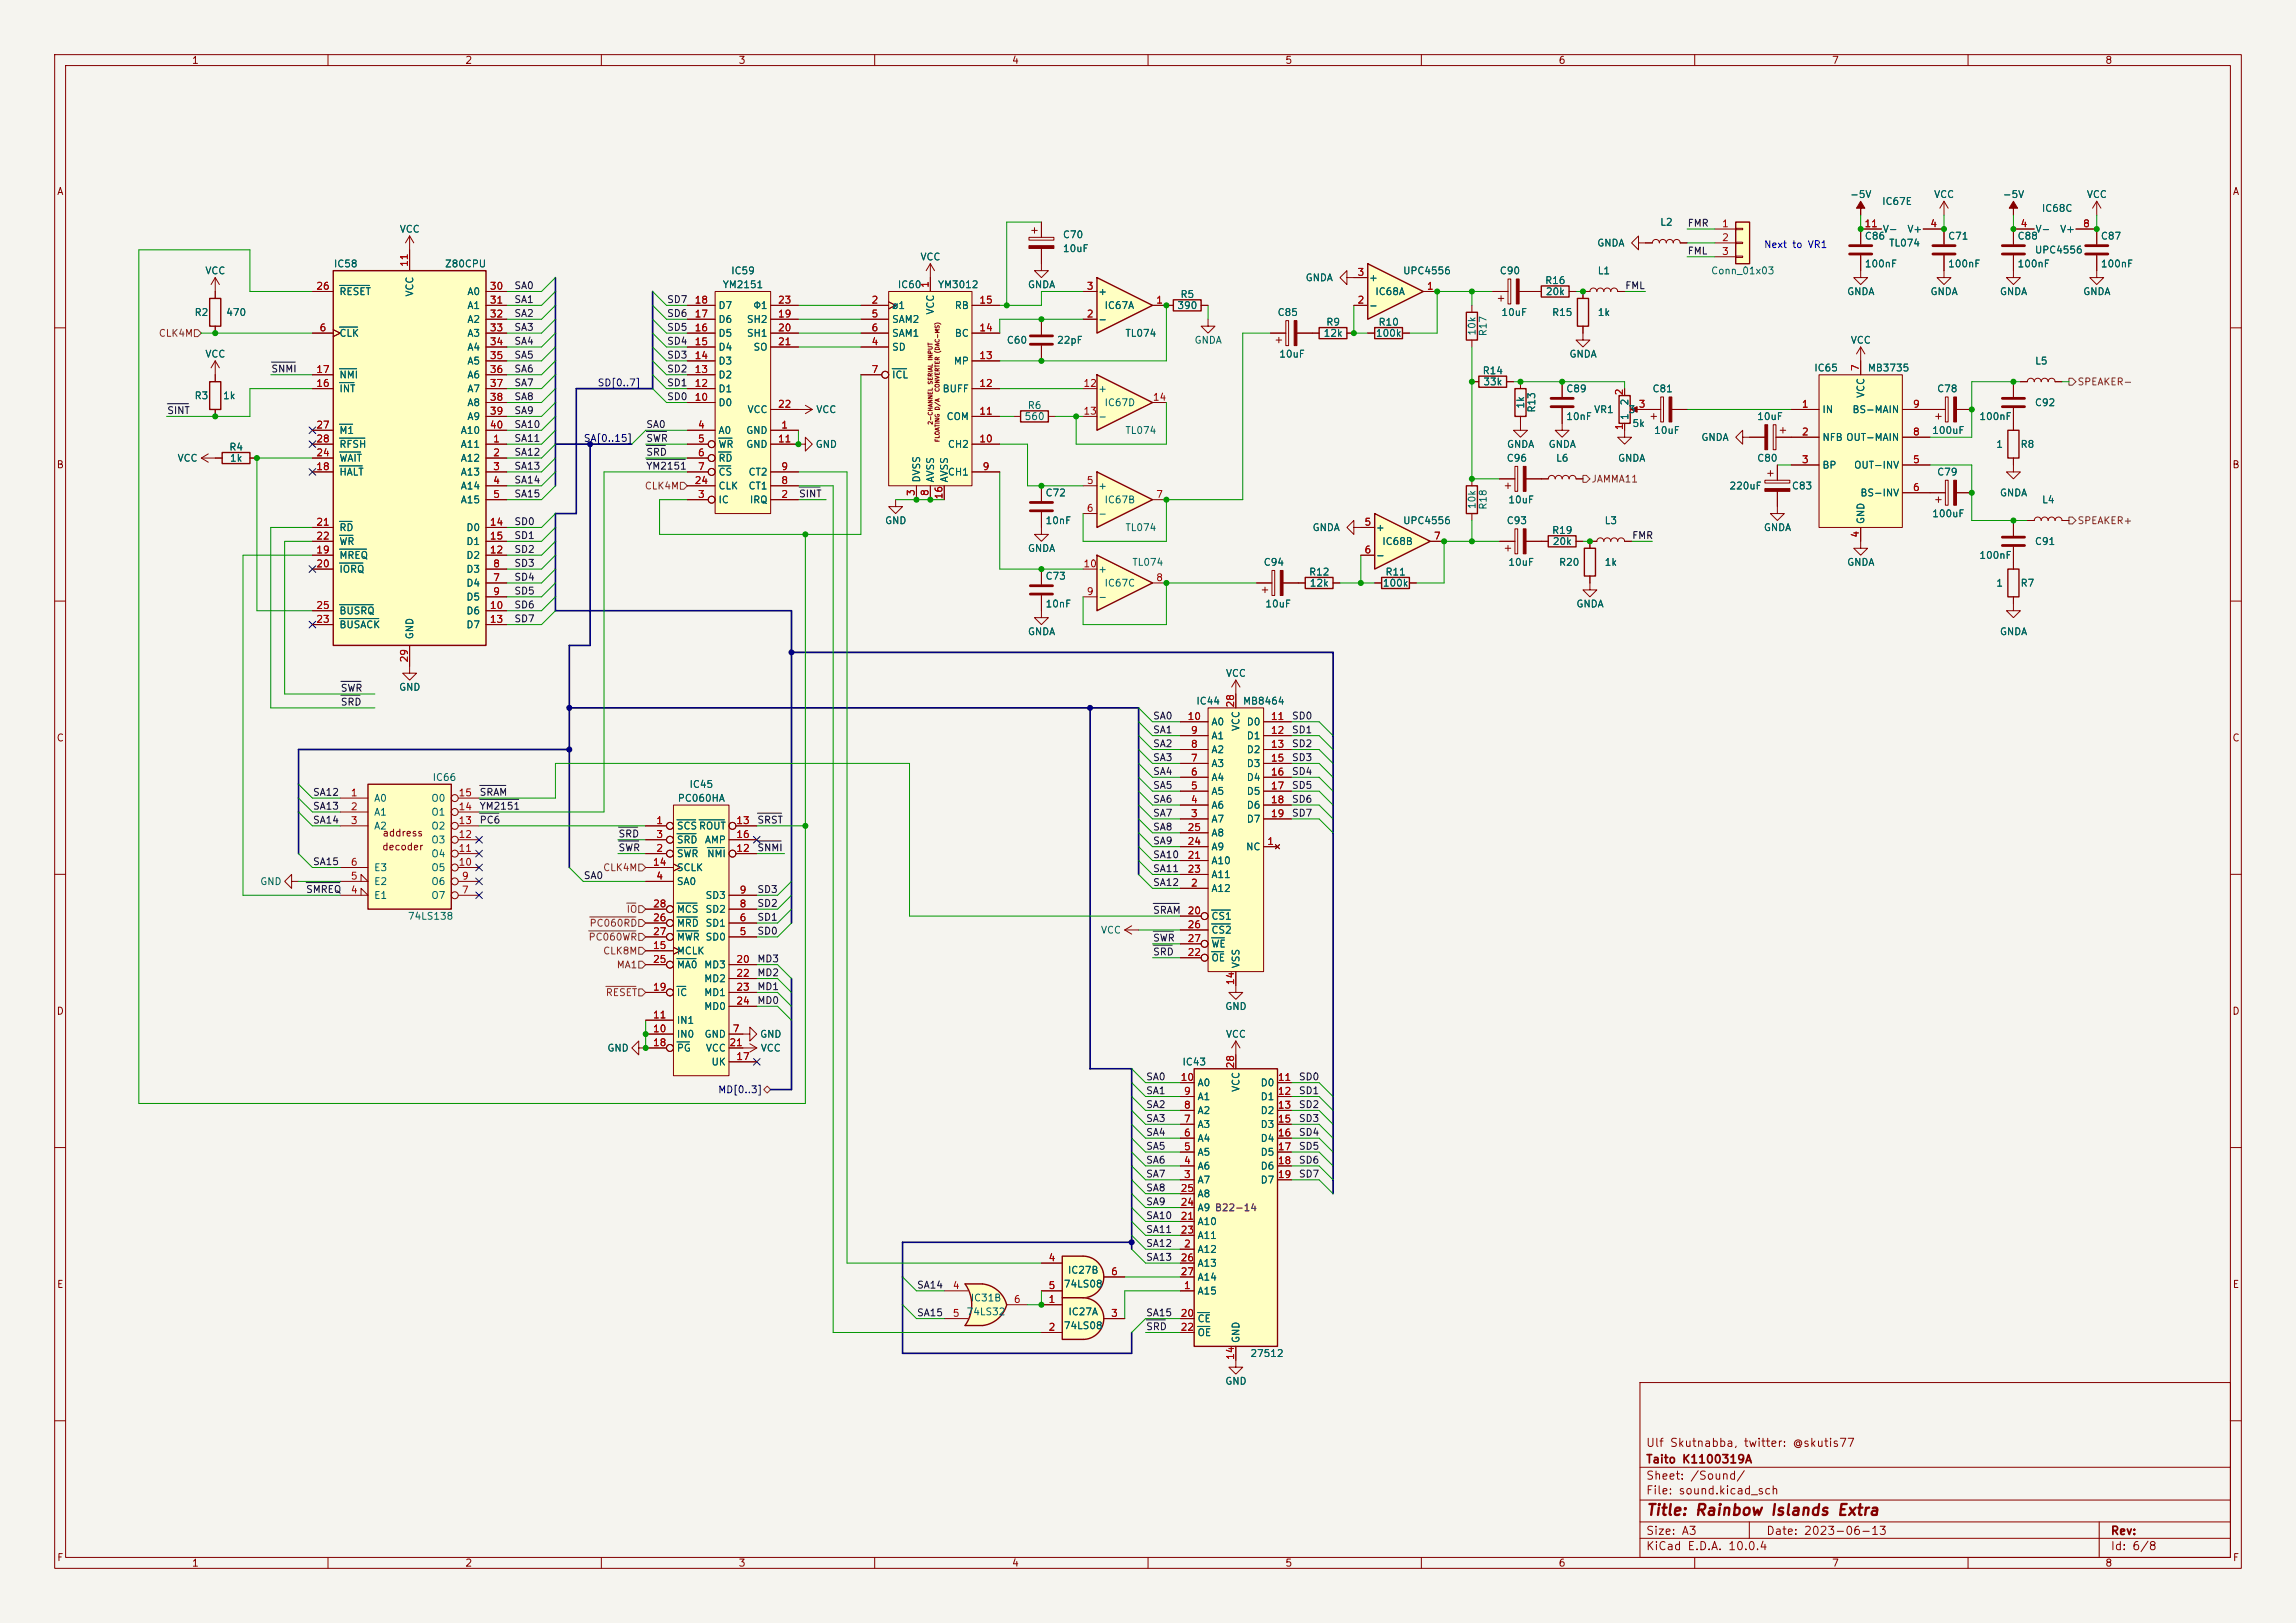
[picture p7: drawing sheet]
<svg xmlns="http://www.w3.org/2000/svg" width="420mm" height="297mm" viewBox="0 0 420 297" stroke-linecap="round" stroke-linejoin="round" font-family="sans-serif">
<defs><g id="words">
<text font-size="2" fill="#840000" x="301" y="277.8">Title: Rainbow Islands Extra</text>
<g font-size="1.5" fill="#840000">
<text x="301" y="268.1">Taito K1100319A</text>
<text x="301" y="265.1">Ulf Skutnabba, twitter: @skutis77</text>
<text x="301" y="273.8">File: sound.kicad_sch</text>
<text x="301" y="271.1">Sheet: /Sound/</text>
<text x="301" y="281.2">Size: A3</text>
<text x="323" y="281.2">Date: 2023-06-13</text>
<text x="386" y="281.2">Rev:</text>
<text x="301" y="284">KiCad E.D.A. 10.0.4</text>
<text x="386" y="284">Id: 6/8</text>
</g>
<g font-size="1.3" fill="#840000">
<text x="35" y="12">1</text>
<text x="85" y="12">2</text>
<text x="135" y="12">3</text>
<text x="185" y="12">4</text>
<text x="235" y="12">5</text>
<text x="285" y="12">6</text>
<text x="335" y="12">7</text>
<text x="385" y="12">8</text>
<text x="10.3" y="36">A</text>
<text x="408.3" y="36">A</text>
<text x="10.3" y="86">B</text>
<text x="408.2" y="86">B</text>
<text x="10.3" y="136">C</text>
<text x="408.2" y="136">C</text>
<text x="69.8" y="155.9">decoder</text>
<text x="69.9" y="153.4">address</text>
<text x="10.3" y="186">D</text>
<text x="408.2" y="186">D</text>
<text x="10.3" y="236">E</text>
<text x="408.3" y="236">E</text>
<text x="10.3" y="286">F</text>
<text x="35" y="287">1</text>
<text x="85" y="287">2</text>
<text x="135" y="287">3</text>
<text x="185" y="287">4</text>
<text x="235" y="287">5</text>
<text x="285" y="287">6</text>
<text x="335" y="287">7</text>
<text x="385" y="287">8</text>
<text x="408.3" y="286">F</text>
</g>
<g font-size="1.3" fill="#006464">
<text x="303.6" y="41.6">L2</text>
<text x="338.3" y="36.5">-5V</text>
<text x="344.2" y="37.8">IC67E</text>
<text x="353.7" y="36.5">VCC</text>
<text x="366.3" y="36.5">-5V</text>
<text x="373.4" y="39.1">IC68C</text>
<text x="381.6" y="36.5">VCC</text>
<text x="73" y="42.9">VCC</text>
<text x="168.3" y="48">VCC</text>
<text x="194.3" y="43.9">C70</text>
<text x="194.3" y="46.4">10uF</text>
<text x="292.1" y="45.4">GNDA</text>
<text x="341" y="44.2">C86</text>
<text x="344.3" y="42.9">V-</text>
<text x="345.4" y="45.4">TL074</text>
<text x="348.8" y="42.9">V+</text>
<text x="356.2" y="44.2">C71</text>
<text x="368.9" y="44.2">C88</text>
<text x="372.1" y="46.7">UPC4556</text>
<text x="372.2" y="42.9">V-</text>
<text x="376.7" y="42.9">V+</text>
<text x="384.2" y="44.2">C87</text>
<text x="37.5" y="50.5">VCC</text>
<text x="61" y="49.2">IC58</text>
<text x="81.3" y="49.2">Z80CPU</text>
<text x="132.1" y="53">YM2151</text>
<text x="133.6" y="50.5">IC59</text>
<text x="164.1" y="53">IC60</text>
<text x="171.5" y="53">YM3012</text>
<text x="187.9" y="53">GNDA</text>
<text x="238.7" y="51.8">GNDA</text>
<text x="250.3" y="51.8">+</text>
<text x="256.5" y="50.5">UPC4556</text>
<text x="274.2" y="50.5">C90</text>
<text x="282.5" y="52.3">R16</text>
<text x="292.1" y="50.5">L1</text>
<text x="312.9" y="50.5">Conn_01x03</text>
<text x="341" y="49.2">100nF</text>
<text x="356.2" y="49.2">100nF</text>
<text x="368.9" y="49.2">100nF</text>
<text x="384.2" y="49.2">100nF</text>
<text x="35.5" y="58.1">R2</text>
<text x="41.3" y="58.1">470</text>
<text x="62" y="54.3">RESET</text>
<text x="75.9" y="54.4" transform="rotate(-90 75.9 54.4)">VCC</text>
<text x="85.4" y="54.3">A0</text>
<text x="85.4" y="56.9">A1</text>
<text x="85.4" y="59.4">A2</text>
<text x="131.3" y="59.4">D6</text>
<text x="131.3" y="56.9">D7</text>
<text x="136.5" y="59.4">SH2</text>
<text x="137.7" y="56.9">Φ1</text>
<text x="163.1" y="56.9">ø1</text>
<text x="163.1" y="59.4">SAM2</text>
<text x="171.2" y="57.7" transform="rotate(-90 171.2 57.7)">VCC</text>
<text x="174.5" y="56.9">RB</text>
<text x="200.8" y="59.4">-</text>
<text x="200.8" y="54.3">+</text>
<text x="201.9" y="56.9">IC67A</text>
<text x="215.3" y="56.9">390</text>
<text x="215.8" y="54.8">R5</text>
<text x="233.6" y="58.1">C85</text>
<text x="242.5" y="59.9">R9</text>
<text x="250.3" y="56.9">-</text>
<text x="251.5" y="54.3">IC68A</text>
<text x="252.1" y="59.9">R10</text>
<text x="274.5" y="58.1">10uF</text>
<text x="282.7" y="54.3">20k</text>
<text x="283.8" y="58.1">R15</text>
<text x="292.1" y="58.1">1k</text>
<text x="337.8" y="54.3">GNDA</text>
<text x="353" y="54.3">GNDA</text>
<text x="365.7" y="54.3">GNDA</text>
<text x="381" y="54.3">GNDA</text>
<text x="37.5" y="65.7">VCC</text>
<text x="62" y="61.9">CLK</text>
<text x="85.4" y="61.9">A3</text>
<text x="85.4" y="64.5">A4</text>
<text x="131.3" y="64.5">D4</text>
<text x="131.3" y="61.9">D5</text>
<text x="136.5" y="61.9">SH1</text>
<text x="137.7" y="64.5">SO</text>
<text x="163.1" y="64.5">SD</text>
<text x="163.1" y="61.9">SAM1</text>
<text x="174.5" y="61.9">BC</text>
<text x="184.1" y="63.2">C60</text>
<text x="193.3" y="63.2">22pF</text>
<text x="205.7" y="61.9">TL074</text>
<text x="218.4" y="63.2">GNDA</text>
<text x="233.9" y="65.7">10uF</text>
<text x="242" y="61.9">12k</text>
<text x="251.6" y="61.9">100k</text>
<text x="270.2" y="61.5" transform="rotate(-90 270.2 61.5)">10k</text>
<text x="272.2" y="61.6" transform="rotate(-90 272.2 61.6)">R17</text>
<text x="287" y="65.7">GNDA</text>
<text x="338.4" y="63.2">VCC</text>
<text x="62" y="69.6">NMI</text>
<text x="85.4" y="67">A5</text>
<text x="85.4" y="69.6">A6</text>
<text x="131.3" y="69.6">D2</text>
<text x="131.3" y="67">D3</text>
<text x="163.1" y="69.6">ICL</text>
<text x="174.4" y="67">MP</text>
<text x="271.1" y="68.8">R14</text>
<text x="271.2" y="70.8">33k</text>
<text x="331.8" y="68.3">IC65</text>
<text x="341.6" y="68.3">MB3735</text>
<text x="372.2" y="67">L5</text>
<text x="35.5" y="73.4">R3</text>
<text x="40.7" y="73.4">1k</text>
<text x="62" y="72.1">INT</text>
<text x="85.4" y="72.1">A7</text>
<text x="85.4" y="74.6">A8</text>
<text x="85.4" y="77.2">A9</text>
<text x="131.3" y="74.6">D0</text>
<text x="131.3" y="72.1">D1</text>
<text x="136.6" y="75.9">VCC</text>
<text x="149.2" y="75.9">VCC</text>
<text x="172.3" y="72.1">BUFF</text>
<text x="173" y="77.2">COM</text>
<text x="187.3" y="77.2">560</text>
<text x="187.9" y="75.1">R6</text>
<text x="200.8" y="72.1">+</text>
<text x="200.8" y="77.2">-</text>
<text x="201.9" y="74.6">IC67D</text>
<text x="279.1" y="74.9" transform="rotate(-90 279.1 74.9)">1k</text>
<text x="281.1" y="75.6" transform="rotate(-90 281.1 75.6)">R13</text>
<text x="286.4" y="72.1">C89</text>
<text x="286.4" y="77.2">10nF</text>
<text x="291.5" y="75.9">VR1</text>
<text x="297.8" y="75.9">3</text>
<text x="298.2" y="77" transform="rotate(-90 298.2 77)">1</text>
<text x="298.2" y="74.3" transform="rotate(-90 298.2 74.3)">2</text>
<text x="302.2" y="72.1">C81</text>
<text x="321.3" y="77.2">10uF</text>
<text x="333.2" y="75.9">IN</text>
<text x="338.7" y="75.9">BS-MAIN</text>
<text x="341.3" y="72.9" transform="rotate(-90 341.3 72.9)">VCC</text>
<text x="354.2" y="72.1">C78</text>
<text x="362" y="77.2">100nF</text>
<text x="372.1" y="74.6">C92</text>
<text x="41.8" y="82.8">R4</text>
<text x="62" y="79.7">M1</text>
<text x="62" y="82.3">RFSH</text>
<text x="84.2" y="82.3">A11</text>
<text x="84.2" y="79.7">A10</text>
<text x="131.3" y="79.7">A0</text>
<text x="131.3" y="82.3">WR</text>
<text x="136.4" y="79.7">GND</text>
<text x="136.4" y="82.3">GND</text>
<text x="149.1" y="82.3">GND</text>
<text x="173.3" y="82.3">CH2</text>
<text x="205.7" y="79.7">TL074</text>
<text x="275.5" y="82.3">GNDA</text>
<text x="283.2" y="82.3">GNDA</text>
<text x="298.5" y="78.4">5k</text>
<text x="302.5" y="79.7">10uF</text>
<text x="311.1" y="81">GNDA</text>
<text x="333.2" y="81">NFB OUT-MAIN</text>
<text x="353.3" y="79.7">100uF</text>
<text x="365.1" y="82.3">1</text>
<text x="369.5" y="82.3">R8</text>
<text x="32.4" y="84.8">VCC</text>
<text x="42" y="84.8">1k</text>
<text x="62" y="87.3">HALT</text>
<text x="62" y="84.8">WAIT</text>
<text x="84.2" y="84.8">A12</text>
<text x="84.2" y="87.3">A13</text>
<text x="84.2" y="89.9">A14</text>
<text x="131.3" y="84.8">RD</text>
<text x="131.3" y="87.3">CS</text>
<text x="131.3" y="89.9">CLK</text>
<text x="136.8" y="89.9">CT1</text>
<text x="136.8" y="87.3">CT2</text>
<text x="168.6" y="88.4" transform="rotate(-90 168.6 88.4)">DVSS</text>
<text x="171.2" y="88.4" transform="rotate(-90 171.2 88.4)">AVSS</text>
<text x="173.3" y="87.3">CH1</text>
<text x="173.7" y="88.4" transform="rotate(-90 173.7 88.4)">AVSS</text>
<text x="200.8" y="89.9">+</text>
<text x="275.5" y="84.8">C96</text>
<text x="284.5" y="84.8">L6</text>
<text x="295.9" y="84.8">GNDA</text>
<text x="316.2" y="89.9">220uF</text>
<text x="321.3" y="84.8">C80</text>
<text x="327.7" y="89.9">C83</text>
<text x="333.2" y="86.1">BP</text>
<text x="339" y="86.1">OUT-INV</text>
<text x="354.2" y="87.3">C79</text>
<text x="84.2" y="92.4">A15</text>
<text x="131.3" y="92.4">IC</text>
<text x="137.1" y="92.4">IRQ</text>
<text x="191.1" y="91.1">C72</text>
<text x="200.8" y="95">-</text>
<text x="201.9" y="92.4">IC67B</text>
<text x="270.2" y="93.3" transform="rotate(-90 270.2 93.3)">10k</text>
<text x="272.2" y="93.4" transform="rotate(-90 272.2 93.4)">R18</text>
<text x="275.8" y="92.4">10uF</text>
<text x="340.2" y="91.1">BS-INV</text>
<text x="353.3" y="95">100uF</text>
<text x="365.7" y="91.1">GNDA</text>
<text x="373.4" y="92.4">L4</text>
<text x="62" y="97.5">RD</text>
<text x="62" y="100">WR</text>
<text x="85.2" y="97.5">D0</text>
<text x="85.2" y="100">D1</text>
<text x="161.8" y="96.2">GND</text>
<text x="187.9" y="101.3">GNDA</text>
<text x="191.1" y="96.2">10nF</text>
<text x="205.7" y="97.5">TL074</text>
<text x="240" y="97.5">GNDA</text>
<text x="251.6" y="97.5">+</text>
<text x="252.7" y="100">IC68B</text>
<text x="256.5" y="96.2">UPC4556</text>
<text x="275.5" y="96.2">C93</text>
<text x="283.8" y="98">R19</text>
<text x="283.9" y="100">20k</text>
<text x="293.4" y="96.2">L3</text>
<text x="322.5" y="97.5">GNDA</text>
<text x="341.3" y="96" transform="rotate(-90 341.3 96)">GND</text>
<text x="372.1" y="100">C91</text>
<text x="62" y="102.6">MREQ</text>
<text x="62" y="105.1">IORQ</text>
<text x="85.2" y="107.7">D4</text>
<text x="85.2" y="105.1">D3</text>
<text x="85.2" y="102.6">D2</text>
<text x="191.1" y="106.4">C73</text>
<text x="200.8" y="105.1">+</text>
<text x="201.9" y="107.7">IC67C</text>
<text x="207" y="103.8">TL074</text>
<text x="231" y="103.8">C94</text>
<text x="239.4" y="105.6">R12</text>
<text x="239.5" y="107.7">12k</text>
<text x="251.6" y="102.6">-</text>
<text x="252.8" y="107.7">100k</text>
<text x="253.3" y="105.6">R11</text>
<text x="275.8" y="103.8">10uF</text>
<text x="285.1" y="103.8">R20</text>
<text x="293.4" y="103.8">1k</text>
<text x="337.8" y="103.8">GNDA</text>
<text x="362" y="102.6">100nF</text>
<text x="365.1" y="107.7">1</text>
<text x="369.5" y="107.7">R7</text>
<text x="62" y="112.7">BUSRQ</text>
<text x="85.2" y="110.2">D5</text>
<text x="85.2" y="112.7">D6</text>
<text x="191.1" y="111.5">10nF</text>
<text x="200.8" y="110.2">-</text>
<text x="231.4" y="111.5">10uF</text>
<text x="288.2" y="111.5">GNDA</text>
<text x="62" y="115.3">BUSACK</text>
<text x="75.9" y="117.1" transform="rotate(-90 75.9 117.1)">GND</text>
<text x="85.2" y="115.3">D7</text>
<text x="187.9" y="116.5">GNDA</text>
<text x="365.7" y="116.5">GNDA</text>
<text x="224.1" y="124.2">VCC</text>
<text x="72.9" y="126.7">GND</text>
<text x="218.7" y="129.2">IC44</text>
<text x="227.3" y="129.2">MB8464</text>
<text x="221.5" y="135.6">A1</text>
<text x="221.5" y="133.1">A0</text>
<text x="227" y="133.9" transform="rotate(-90 227 133.9)">VCC</text>
<text x="227.9" y="133.1">D0</text>
<text x="227.9" y="135.6">D1</text>
<text x="79" y="143.2">IC66</text>
<text x="221.5" y="143.2">A4</text>
<text x="221.5" y="140.7">A3</text>
<text x="221.5" y="138.1">A2</text>
<text x="227.9" y="138.1">D2</text>
<text x="227.9" y="140.7">D3</text>
<text x="227.9" y="143.2">D4</text>
<text x="68.3" y="147">A0</text>
<text x="68.3" y="149.6">A1</text>
<text x="78.8" y="149.6">O1</text>
<text x="78.8" y="147">O0</text>
<text x="123.9" y="147">PC060HA</text>
<text x="126" y="144.5">IC45</text>
<text x="221.5" y="148.3">A6</text>
<text x="221.5" y="145.8">A5</text>
<text x="227.9" y="145.8">D5</text>
<text x="227.9" y="148.3">D6</text>
<text x="68.3" y="152.1">A2</text>
<text x="78.8" y="154.6">O3</text>
<text x="78.8" y="152.1">O2</text>
<text x="123.7" y="152.1">SCSROUT</text>
<text x="123.7" y="154.6">SRD</text>
<text x="128.8" y="154.6">AMP</text>
<text x="221.5" y="150.8">A7</text>
<text x="221.5" y="155.9">A9</text>
<text x="221.5" y="153.4">A8</text>
<text x="227.8" y="155.9">NC</text>
<text x="227.9" y="150.8">D7</text>
<text x="68.3" y="159.7">E3</text>
<text x="78.8" y="159.7">O5</text>
<text x="78.8" y="157.2">O4</text>
<text x="123.7" y="157.2">SWR</text>
<text x="123.7" y="159.7">SCLK</text>
<text x="129.3" y="157.2">NMI</text>
<text x="221.5" y="158.5">A10</text>
<text x="221.5" y="161">A11</text>
<text x="47.5" y="162.3">GND</text>
<text x="68.3" y="164.8">E1</text>
<text x="68.3" y="162.3">E2</text>
<text x="78.8" y="164.8">O7</text>
<text x="78.8" y="162.3">O6</text>
<text x="123.7" y="162.3">SA0</text>
<text x="123.7" y="167.3">MCS</text>
<text x="128.9" y="167.3">SD2</text>
<text x="128.9" y="164.8">SD3</text>
<text x="221.5" y="163.5">A12</text>
<text x="74.5" y="168.6">74LS138</text>
<text x="123.7" y="169.9">MRD</text>
<text x="123.7" y="172.4">MWR SD0</text>
<text x="128.9" y="169.9">SD1</text>
<text x="201.3" y="171.2">VCC</text>
<text x="221.5" y="168.6">CS1</text>
<text x="221.5" y="171.2">CS2</text>
<text x="221.5" y="173.7">WE</text>
<text x="123.7" y="175">MCLK</text>
<text x="123.7" y="177.5">MA0</text>
<text x="128.7" y="177.5">MD3</text>
<text x="221.5" y="176.2">OE</text>
<text x="227" y="177.3" transform="rotate(-90 227 177.3)">VSS</text>
<text x="123.7" y="182.6">IC</text>
<text x="128.7" y="180">MD2</text>
<text x="128.7" y="182.6">MD1</text>
<text x="128.7" y="185.1">MD0</text>
<text x="224" y="185.1">GND</text>
<text x="123.7" y="190.2">IN0</text>
<text x="123.7" y="187.7">IN1</text>
<text x="128.8" y="190.2">GND</text>
<text x="138.9" y="190.2">GND</text>
<text x="224.1" y="190.2">VCC</text>
<text x="111" y="192.7">GND</text>
<text x="123.7" y="192.7">PG</text>
<text x="129" y="192.7">VCC</text>
<text x="130" y="195.3">UK</text>
<text x="139.1" y="192.7">VCC</text>
<text x="216.2" y="195.3">IC43</text>
<text x="218.9" y="201.6">A1</text>
<text x="218.9" y="199.1">A0</text>
<text x="227" y="199.9" transform="rotate(-90 227 199.9)">VCC</text>
<text x="230.5" y="199.1">D0</text>
<text x="230.5" y="201.6">D1</text>
<text x="218.9" y="209.3">A4</text>
<text x="218.9" y="206.7">A3</text>
<text x="218.9" y="204.2">A2</text>
<text x="230.5" y="204.2">D2</text>
<text x="230.5" y="206.7">D3</text>
<text x="230.5" y="209.3">D4</text>
<text x="218.9" y="214.3">A6</text>
<text x="218.9" y="211.8">A5</text>
<text x="230.5" y="211.8">D5</text>
<text x="230.5" y="214.3">D6</text>
<text x="218.9" y="216.9">A7</text>
<text x="218.9" y="222">A9 B22-14</text>
<text x="218.9" y="219.4">A8</text>
<text x="230.5" y="216.9">D7</text>
<text x="218.9" y="224.5">A10</text>
<text x="218.9" y="227">A11</text>
<text x="195.2" y="233.4">IC27B</text>
<text x="218.9" y="229.6">A12</text>
<text x="218.9" y="232.1">A13</text>
<text x="177.5" y="238.5">IC31B</text>
<text x="194.5" y="235.9">74LS08</text>
<text x="218.9" y="237.2">A15</text>
<text x="218.9" y="234.7">A14</text>
<text x="176.7" y="241">74LS32</text>
<text x="194.5" y="243.5">74LS08</text>
<text x="195.3" y="241">IC27A</text>
<text x="218.9" y="242.3">CE</text>
<text x="218.9" y="244.8">OE</text>
<text x="227" y="245.9" transform="rotate(-90 227 245.9)">GND</text>
<text x="228.6" y="248.6">27512</text>
<text x="224" y="253.7">GND</text>
</g>
<g font-size="1.3" fill="#0f0f0f">
<text x="308.6" y="41.8">FMR</text>
<text x="308.6" y="46.9">FML</text>
<text x="94" y="53.2">SA0</text>
<text x="297.2" y="53.2">FML</text>
<text x="94" y="55.8">SA1</text>
<text x="94" y="58.3">SA2</text>
<text x="121.9" y="55.8">SD7</text>
<text x="121.9" y="58.3">SD6</text>
<text x="94" y="65.9">SA5</text>
<text x="94" y="60.8">SA3</text>
<text x="94" y="63.4">SA4</text>
<text x="121.9" y="60.8">SD5</text>
<text x="121.9" y="65.9">SD3</text>
<text x="121.9" y="63.4">SD4</text>
<text x="49.5" y="68.5">SNMI</text>
<text x="94" y="68.5">SA6</text>
<text x="94" y="71">SA7</text>
<text x="121.9" y="68.5">SD2</text>
<text x="121.9" y="71">SD1</text>
<text x="30.5" y="76.1">SINT</text>
<text x="94" y="73.5">SA8</text>
<text x="94" y="76.1">SA9</text>
<text x="121.9" y="73.5">SD0</text>
<text x="94" y="78.6">SA10</text>
<text x="94" y="83.7">SA12</text>
<text x="94" y="81.2">SA11</text>
<text x="118.1" y="83.7">SRD</text>
<text x="118.1" y="81.2">SWR</text>
<text x="118.1" y="78.6">SA0</text>
<text x="94" y="86.2">SA13</text>
<text x="94" y="88.8">SA14</text>
<text x="118.1" y="86.2">YM2151</text>
<text x="94" y="91.3">SA15</text>
<text x="146" y="91.3">SINT</text>
<text x="94" y="101.5">SD2</text>
<text x="94" y="98.9">SD1</text>
<text x="94" y="96.4">SD0</text>
<text x="298.4" y="98.9">FMR</text>
<text x="94" y="106.6">SD4</text>
<text x="94" y="104">SD3</text>
<text x="94" y="109.1">SD5</text>
<text x="94" y="111.6">SD6</text>
<text x="94" y="114.2">SD7</text>
<text x="62.2" y="126.9">SWR</text>
<text x="62.2" y="129.4">SRD</text>
<text x="210.8" y="132">SA0</text>
<text x="236.2" y="132">SD0</text>
<text x="210.8" y="134.5">SA1</text>
<text x="210.8" y="137">SA2</text>
<text x="236.2" y="134.5">SD1</text>
<text x="236.2" y="137">SD2</text>
<text x="210.8" y="142.1">SA4</text>
<text x="210.8" y="139.6">SA3</text>
<text x="236.2" y="142.1">SD4</text>
<text x="236.2" y="139.6">SD3</text>
<text x="57.1" y="145.9">SA12</text>
<text x="57.1" y="148.5">SA13</text>
<text x="87.6" y="145.9">SRAM</text>
<text x="87.6" y="148.5">YM2151</text>
<text x="210.8" y="149.7">SA7</text>
<text x="210.8" y="144.7">SA5</text>
<text x="210.8" y="147.2">SA6</text>
<text x="236.2" y="149.7">SD7</text>
<text x="236.2" y="144.7">SD5</text>
<text x="236.2" y="147.2">SD6</text>
<text x="57.1" y="151">SA14</text>
<text x="87.6" y="151">PC6</text>
<text x="113" y="153.5">SRD</text>
<text x="138.4" y="151">SRST</text>
<text x="210.8" y="154.8">SA9</text>
<text x="210.8" y="152.3">SA8</text>
<text x="57.1" y="158.6">SA15</text>
<text x="106.7" y="161.2">SA0</text>
<text x="113" y="156.1">SWR</text>
<text x="138.4" y="156.1">SNMI</text>
<text x="210.8" y="157.4">SA10</text>
<text x="210.8" y="159.9">SA11</text>
<text x="55.9" y="163.7">SMREQ</text>
<text x="138.4" y="166.2">SD2</text>
<text x="138.4" y="163.7">SD3</text>
<text x="210.8" y="167.5">SRAM</text>
<text x="210.8" y="162.4">SA12</text>
<text x="138.4" y="168.8">SD1</text>
<text x="138.4" y="171.3">SD0</text>
<text x="210.8" y="172.6">SWR</text>
<text x="138.4" y="178.9">MD2</text>
<text x="138.4" y="176.4">MD3</text>
<text x="210.8" y="175.1">SRD</text>
<text x="138.4" y="184">MD0</text>
<text x="138.4" y="181.5">MD1</text>
<text x="209.5" y="198">SA0</text>
<text x="237.5" y="198">SD0</text>
<text x="209.5" y="200.5">SA1</text>
<text x="209.5" y="203.1">SA2</text>
<text x="237.5" y="200.5">SD1</text>
<text x="237.5" y="203.1">SD2</text>
<text x="209.5" y="208.2">SA4</text>
<text x="209.5" y="205.6">SA3</text>
<text x="237.5" y="205.6">SD3</text>
<text x="237.5" y="208.2">SD4</text>
<text x="209.5" y="210.7">SA5</text>
<text x="209.5" y="215.8">SA7</text>
<text x="209.5" y="213.2">SA6</text>
<text x="237.5" y="213.2">SD6</text>
<text x="237.5" y="210.7">SD5</text>
<text x="237.5" y="215.8">SD7</text>
<text x="209.5" y="218.3">SA8</text>
<text x="209.5" y="220.9">SA9</text>
<text x="209.5" y="225.9">SA11</text>
<text x="209.5" y="223.4">SA10</text>
<text x="209.5" y="231">SA13</text>
<text x="209.5" y="228.5">SA12</text>
<text x="167.6" y="236.1">SA14</text>
<text x="167.6" y="241.2">SA15</text>
<text x="209.5" y="241.2">SA15</text>
<text x="209.5" y="243.7">SRD</text>
</g>
<g font-size="1.3" fill="#a90000">
<text x="314.9" y="41.9">1</text>
<text x="341" y="41.9">11</text>
<text x="353" y="41.9">4</text>
<text x="369.5" y="41.9">4</text>
<text x="380.9" y="41.9">8</text>
<text x="314.9" y="44.4">2</text>
<text x="314.9" y="47">3</text>
<text x="57.7" y="53.3">26</text>
<text x="74.9" y="48.9" transform="rotate(-90 74.9 48.9)">11</text>
<text x="89.5" y="53.3">30</text>
<text x="170.2" y="52.8" transform="rotate(-90 170.2 52.8)">1</text>
<text x="198.7" y="53.3">3</text>
<text x="248.2" y="50.8">3</text>
<text x="260.9" y="53.3">1</text>
<text x="89.5" y="55.9">31</text>
<text x="89.5" y="58.4">32</text>
<text x="127" y="58.4">17</text>
<text x="127" y="55.9">18</text>
<text x="142.2" y="58.4">19</text>
<text x="142.2" y="55.9">23</text>
<text x="159.3" y="55.9">2</text>
<text x="159.3" y="58.4">5</text>
<text x="179" y="55.9">15</text>
<text x="198.7" y="58.4">2</text>
<text x="211.4" y="55.9">1</text>
<text x="248.2" y="55.9">2</text>
<text x="58.3" y="60.9">6</text>
<text x="89.5" y="60.9">33</text>
<text x="89.5" y="63.5">34</text>
<text x="127" y="63.5">15</text>
<text x="127" y="60.9">16</text>
<text x="142.2" y="60.9">20</text>
<text x="142.2" y="63.5">21</text>
<text x="159.3" y="63.5">4</text>
<text x="159.3" y="60.9">6</text>
<text x="179" y="60.9">14</text>
<text x="57.7" y="71.1">16</text>
<text x="57.7" y="68.6">17</text>
<text x="89.5" y="66">35</text>
<text x="89.5" y="68.6">36</text>
<text x="89.5" y="71.1">37</text>
<text x="127" y="71.1">12</text>
<text x="127" y="68.6">13</text>
<text x="127" y="66">14</text>
<text x="159.3" y="68.6">7</text>
<text x="179" y="71.1">12</text>
<text x="179" y="66">13</text>
<text x="198.1" y="71.1">12</text>
<text x="340.3" y="68" transform="rotate(-90 340.3 68)">7</text>
<text x="89.5" y="73.6">38</text>
<text x="89.5" y="76.2">39</text>
<text x="127" y="73.6">10</text>
<text x="142.2" y="74.9">22</text>
<text x="179" y="76.2">11</text>
<text x="198.1" y="76.2">13</text>
<text x="210.8" y="73.6">14</text>
<text x="297.2" y="72.5" transform="rotate(-90 297.2 72.5)">2</text>
<text x="299.6" y="74.9">3</text>
<text x="329.5" y="74.9">1</text>
<text x="349.8" y="74.9">9</text>
<text x="57.7" y="83.8">24</text>
<text x="57.7" y="78.7">27</text>
<text x="57.7" y="81.3">28</text>
<text x="89.5" y="78.7">40</text>
<text x="90.1" y="81.3">1</text>
<text x="90.1" y="83.8">2</text>
<text x="127.6" y="78.7">4</text>
<text x="127.6" y="81.3">5</text>
<text x="127.6" y="83.8">6</text>
<text x="142.2" y="81.3">11</text>
<text x="142.8" y="78.7">1</text>
<text x="179" y="81.3">10</text>
<text x="297.2" y="78.8" transform="rotate(-90 297.2 78.8)">1</text>
<text x="329.5" y="80">2</text>
<text x="349.8" y="80">8</text>
<text x="57.7" y="86.3">18</text>
<text x="90.1" y="86.3">3</text>
<text x="90.1" y="88.9">4</text>
<text x="127" y="88.9">24</text>
<text x="127.6" y="86.3">7</text>
<text x="142.8" y="88.9">8</text>
<text x="142.8" y="86.3">9</text>
<text x="179.6" y="86.3">9</text>
<text x="198.7" y="88.9">5</text>
<text x="329.5" y="85.1">3</text>
<text x="349.8" y="85.1">5</text>
<text x="90.1" y="91.4">5</text>
<text x="127.6" y="91.4">3</text>
<text x="142.8" y="91.4">2</text>
<text x="167.6" y="90.9" transform="rotate(-90 167.6 90.9)">3</text>
<text x="170.2" y="90.9" transform="rotate(-90 170.2 90.9)">8</text>
<text x="172.7" y="91.5" transform="rotate(-90 172.7 91.5)">16</text>
<text x="198.7" y="94">6</text>
<text x="211.4" y="91.4">7</text>
<text x="349.8" y="90.1">6</text>
<text x="57.7" y="101.6">19</text>
<text x="57.7" y="96.5">21</text>
<text x="57.7" y="99">22</text>
<text x="89.5" y="101.6">12</text>
<text x="89.5" y="96.5">14</text>
<text x="89.5" y="99">15</text>
<text x="249.5" y="96.5">5</text>
<text x="249.5" y="101.6">6</text>
<text x="262.2" y="99">7</text>
<text x="340.3" y="98.5" transform="rotate(-90 340.3 98.5)">4</text>
<text x="57.7" y="104.1">20</text>
<text x="90.1" y="106.7">7</text>
<text x="90.1" y="104.1">8</text>
<text x="198.1" y="104.1">10</text>
<text x="211.4" y="106.7">8</text>
<text x="57.7" y="111.7">25</text>
<text x="89.5" y="111.7">10</text>
<text x="90.1" y="109.2">9</text>
<text x="198.7" y="109.2">9</text>
<text x="57.7" y="114.3">23</text>
<text x="89.5" y="114.3">13</text>
<text x="74.9" y="121.3" transform="rotate(-90 74.9 121.3)">29</text>
<text x="226" y="129.6" transform="rotate(-90 226 129.6)">28</text>
<text x="217.1" y="132.1">10</text>
<text x="217.7" y="137.1">8</text>
<text x="217.7" y="134.6">9</text>
<text x="232.4" y="132.1">11</text>
<text x="232.4" y="134.6">12</text>
<text x="232.4" y="137.1">13</text>
<text x="217.7" y="142.2">6</text>
<text x="217.7" y="139.7">7</text>
<text x="232.4" y="139.7">15</text>
<text x="232.4" y="142.2">16</text>
<text x="64.1" y="146">1</text>
<text x="64.1" y="148.6">2</text>
<text x="83.8" y="148.6">14</text>
<text x="83.8" y="146">15</text>
<text x="217.7" y="149.8">3</text>
<text x="217.7" y="147.3">4</text>
<text x="217.7" y="144.8">5</text>
<text x="232.4" y="144.8">17</text>
<text x="232.4" y="147.3">18</text>
<text x="232.4" y="149.8">19</text>
<text x="64.1" y="151.1">3</text>
<text x="83.8" y="153.6">12</text>
<text x="83.8" y="151.1">13</text>
<text x="119.9" y="151.1">1</text>
<text x="119.9" y="153.6">3</text>
<text x="134.6" y="151.1">13</text>
<text x="134.6" y="153.6">16</text>
<text x="217.1" y="154.9">24</text>
<text x="217.1" y="152.4">25</text>
<text x="231.7" y="154.9">1</text>
<text x="64.1" y="161.3">5</text>
<text x="64.1" y="158.7">6</text>
<text x="83.8" y="158.7">10</text>
<text x="83.8" y="156.2">11</text>
<text x="84.4" y="161.3">9</text>
<text x="119.3" y="158.7">14</text>
<text x="119.9" y="156.2">2</text>
<text x="119.9" y="161.3">4</text>
<text x="134.6" y="156.2">12</text>
<text x="217.1" y="157.5">21</text>
<text x="217.1" y="160">23</text>
<text x="64.1" y="163.8">4</text>
<text x="84.4" y="163.8">7</text>
<text x="119.3" y="166.3">28</text>
<text x="135.2" y="166.3">8</text>
<text x="135.2" y="163.8">9</text>
<text x="217.1" y="167.6">20</text>
<text x="217.7" y="162.5">2</text>
<text x="119.3" y="174">15</text>
<text x="119.3" y="168.9">26</text>
<text x="119.3" y="171.4">27</text>
<text x="135.2" y="171.4">5</text>
<text x="135.2" y="168.9">6</text>
<text x="217.1" y="170.2">26</text>
<text x="217.1" y="172.7">27</text>
<text x="119.3" y="176.5">25</text>
<text x="134.6" y="176.5">20</text>
<text x="134.6" y="179">22</text>
<text x="217.1" y="175.2">22</text>
<text x="119.3" y="181.6">19</text>
<text x="134.6" y="181.6">23</text>
<text x="134.6" y="184.1">24</text>
<text x="226" y="180.4" transform="rotate(-90 226 180.4)">14</text>
<text x="119.3" y="189.2">10</text>
<text x="119.3" y="186.7">11</text>
<text x="119.3" y="191.7">18</text>
<text x="133.3" y="191.7">21</text>
<text x="133.9" y="189.2">7</text>
<text x="134.6" y="194.3">17</text>
<text x="226" y="195.6" transform="rotate(-90 226 195.6)">28</text>
<text x="215.9" y="198.1">10</text>
<text x="216.5" y="203.2">8</text>
<text x="216.5" y="200.6">9</text>
<text x="233.6" y="198.1">11</text>
<text x="233.6" y="200.6">12</text>
<text x="233.6" y="203.2">13</text>
<text x="216.5" y="208.3">6</text>
<text x="216.5" y="205.7">7</text>
<text x="233.6" y="205.7">15</text>
<text x="233.6" y="208.3">16</text>
<text x="216.5" y="215.9">3</text>
<text x="216.5" y="213.3">4</text>
<text x="216.5" y="210.8">5</text>
<text x="233.6" y="210.8">17</text>
<text x="233.6" y="213.3">18</text>
<text x="233.6" y="215.9">19</text>
<text x="215.9" y="221">24</text>
<text x="215.9" y="218.4">25</text>
<text x="215.9" y="223.5">21</text>
<text x="215.9" y="226">23</text>
<text x="191.7" y="231.1">4</text>
<text x="203.1" y="233.7">6</text>
<text x="215.9" y="231.1">26</text>
<text x="215.9" y="233.7">27</text>
<text x="216.5" y="228.6">2</text>
<text x="174.2" y="236.2">4</text>
<text x="185.3" y="238.7">6</text>
<text x="191.7" y="236.2">5</text>
<text x="191.7" y="238.7">1</text>
<text x="216.5" y="236.2">1</text>
<text x="174.2" y="241.3">5</text>
<text x="191.7" y="243.8">2</text>
<text x="203.1" y="241.3">3</text>
<text x="215.9" y="241.3">20</text>
<text x="215.9" y="243.8">22</text>
<text x="226" y="249" transform="rotate(-90 226 249)">14</text>
</g>
<text font-size="1.3" fill="#0000c2" x="322.6" y="45.7">Next to VR1</text>
<g font-size="1.3" fill="#725600">
<text x="28.9" y="61.9">CLK4M</text>
<text x="379.9" y="70.8">SPEAKER-</text>
<text x="117.8" y="89.9">CLK4M</text>
<text x="291" y="88.6">JAMMA11</text>
<text x="379.9" y="96.2">SPEAKER+</text>
<text x="110.2" y="159.7">CLK4M</text>
<text x="114.5" y="167.3">IO</text>
<text x="107.6" y="172.4">PC060WR</text>
<text x="107.7" y="169.9">PC060RD</text>
<text x="110.2" y="175">CLK8M</text>
<text x="112.7" y="177.5">MA1</text>
<text x="110.7" y="182.6">RESET</text>
</g>
<g font-size="1.3" fill="#000084">
<text x="109.2" y="71">SD[0..7]</text>
<text x="106.7" y="81.2">SA[0..15]</text>
<text x="131.3" y="200.4">MD[0..3]</text>
</g>
<g font-size=".8" fill="#840000">
<text x="172" y="71.8" transform="rotate(-90 172 71.8)">CONVERTER (DAC-MS)</text>
<text x="170.8" y="77.8" transform="rotate(-90 170.8 77.8)">2-CHANNEL SERIAL INPUT</text>
<text x="172" y="81" transform="rotate(-90 172 81)">FLOATING D/A</text>
</g>
</g></defs>
<path d="M0 0h420v297h-420z" fill="#f5f4ef" stroke="#f5f4ef" stroke-width=".18"/>
<g fill="none" stroke="#840000" stroke-width=".18">
<path d="M10 10h400v277h-400zM12 12h396v273h-396zM60 10v2M110 10v2M160 10v2M210 10v2M260 10v2M310 10v2M360 10v2M170.2 48.3l-.8 1.2M170.2 48.3l.7 1.2M170.2 48.3v2.5"/>
<path d="M280.7 53.3h1.2M287 53.3h1.3M289.6 59.7v2.5h1.2l-1.2 1.3-1.3-1.3h1.3M289.6 53.3v1.3M10 60h2M146 74.9h2.6M147.3 74.2l1.3 .7M148.6 74.9l-1.3 .8M353.1 74.9h2.8M354.1 76.2h1M354.6 75.7v1M355.9 72.6h.5v4.6h-.5z"/>
<path d="M357.9 74.9h2.8M408 60h2M146 81.3h1.3v-1.3l1.3 1.3-1.3 1.3v-1.3M163.8 91.4v1.3h1.3l-1.3 1.3-1.2-1.3h1.2M10 110h2M190.5 111.8v1.2h1.3l-1.3 1.3-1.3-1.3h1.3M408 110h2M10 160h2M408 160h2M10 210h2M408 210h2M300 253h108v32h-108z"/>
<path d="M10 260h2M300 278.5h108M300 274.5h108M300 268.5h108M320 278.5v3M384 278.5v6.5M408 260h2M60 285v2M110 285v2M160 285v2M210 285v2M260 285v2"/>
<path d="M300 281.5h108M310 285v2M360 285v2"/>
</g>
<path d="M357.4 72.6h.5v4.6h-.5z" fill="#840000" stroke="#840000" stroke-width=".18"/>
<path d="M281.9 52.3h5.1v2.1h-5.1zM288.5 54.6h2.1v5.1h-2.1z" fill="none" stroke="#840000" stroke-width=".25"/>
<path d="M162.6 53.3h15.2v35.6h-15.2z" fill="#ffffc2"/>
<g fill="none" stroke="#840000" stroke-width=".18">
<path d="M157.5 55.9h5.1M157.5 58.4h5.1M162.6 53.3h15.2v35.6h-15.2zM162.6 55.2l1.2 .7-1.2 .6M170.2 50.8v2.5M177.8 55.9h5.1M157.5 63.5h5.1M157.5 61h5.1M157.5 68.6h3.8M177.8 61h5.1M177.8 76.2h5.1M177.8 71.1h5.1"/>
<path d="M177.8 66h5.1M167.6 88.9v2.5M170.2 88.9v2.5M172.7 88.9v2.5M177.8 86.4h5.1M177.8 81.3h5.1"/>
<circle cx="161.9" cy="68.6" r=".63"/>
</g>
<path d="M163.2 67.5h2.6" fill="none" stroke="#006464" stroke-width=".18"/>
<path d="M130.8 53.3h10.2v40.7h-10.2z" fill="#ffffc2"/>
<g fill="none" stroke="#840000" stroke-width=".18">
<path d="M125.7 58.4h5.1M125.7 55.9h5.1M130.8 53.3h10.2v40.7h-10.2zM141 58.4h5M141 55.9h5M125.7 78.7h5.1M125.7 73.7h5.1M125.7 71.1h5.1M125.7 68.6h5.1M125.7 66h5.1M125.7 63.5h5.1M125.7 61h5.1"/>
<path d="M141 78.7h5M141 63.5h5M141 61h5M141 74.9h5M125.7 91.4h3.8M125.7 81.3h3.8M125.7 83.8h3.8M125.7 86.4h3.8M125.7 88.9h5.1M141 91.4h5M141 81.3h5M141 86.4h5"/>
<path d="M141 88.9h5"/>
<circle cx="130.2" cy="86.4" r=".63"/>
<circle cx="130.2" cy="83.8" r=".63"/>
<circle cx="130.2" cy="91.4" r=".63"/>
<circle cx="130.2" cy="81.3" r=".63"/>
</g>
<path d="M131.4 80.2h2.5M131.4 82.7h2.3M131.4 85.3h2.3" fill="none" stroke="#006464" stroke-width=".18"/>
<path d="M317.5 40.6h2.5v7.7h-2.5z" fill="#ffffc2"/>
<path d="M317.5 40.6h2.5v7.7h-2.5z" fill="none" stroke="#840000" stroke-width=".25"/>
<g fill="none" stroke="#840000" stroke-width=".18">
<path d="M313.7 41.9h3.8M313.7 44.5h3.8M313.7 47h3.8M317.5 41.8h1.3v.2h-1.3zM317.5 44.3h1.3v.3h-1.3zM317.5 46.9h1.3v.2h-1.3zM324.4 77.7h.5v4.6h-.5zM325.6 78.7h1M326.1 78.2v1M318.8 80v-1.3l-1.3 1.3 1.3 1.3v-1.3h4M322.8 87.9h4.6v.5h-4.6zM323.3 86.6h1.1"/>
<path d="M323.8 86.1v1M324.9 80h2.8M325.1 89.9v4.1h1.3l-1.3 1.3-1.3-1.3h1.3M325.1 85.1v2.8M74.9 121.9v1.3h1.3l-1.3 1.3-1.2-1.3h1.2M53.3 161.3v-1.3l-1.2 1.3 1.2 1.3v-1.3h1.3"/>
</g>
<g fill="#840000" stroke="#840000" stroke-width=".18">
<path d="M322.8 77.7h.5v4.6h-.5z"/>
<path d="M322.8 89.4h4.6v.5h-4.6z"/>
</g>
<path d="M61 49.5h27.9v68.6h-27.9z" fill="#ffffc2"/>
<path d="M61 49.5h27.9v68.6h-27.9zM40.6 82.8h5.1v2h-5.1zM289.8 100.3h2v5.1h-2z" fill="none" stroke="#840000" stroke-width=".25"/>
<g fill="none" stroke="#840000" stroke-width=".18">
<path d="M57.1 53.3h3.9M74.9 45.7v3.8M88.9 53.3h3.8M88.9 55.9h3.8M88.9 58.4h3.8M289.6 53.3h1.2a.64 .64 0 0 1 .7-.6 .64 .64 0 0 1 .6 .6 .64 .64 0 0 1 .6-.6 .64 .64 0 0 1 .7 .6 .64 .64 0 0 1 .6-.6 .64 .64 0 0 1 .6 .6 .64 .64 0 0 1 .7-.6 .64 .64 0 0 1 .6 .6h1.3M299.7 44.5v-1.3l-1.3 1.3 1.3 1.2v-1.2h2.6a.64 .64 0 0 1 .6-.7 .64 .64 0 0 1 .6 .7 .64 .64 0 0 1 .7-.7 .64 .64 0 0 1 .6 .7 .64 .64 0 0 1 .6-.7 .64 .64 0 0 1 .7 .7 .64 .64 0 0 1 .6-.7 .64 .64 0 0 1 .6 .7h1.3M57.1 61h3.9M57.1 71.1h3.9M57.1 68.6h3.9M57.1 78.7h3.9M61 60.3l1.2 .7-1.2 .6"/>
<path d="M88.9 61h3.8M88.9 71.1h3.8M88.9 68.6h3.8M88.9 78.7h3.8M88.9 63.5h3.8M88.9 66h3.8M88.9 73.7h3.8M88.9 76.2h3.8M36.8 83.8h3.8M36.8 83.8l1.3 .8M38.1 83.1l-1.3 .7M45.7 83.8h1.3"/>
<path d="M57.1 81.3h3.9M57.1 83.8h3.9M57.1 86.4h3.9M57.1 96.5h3.9M57.1 99.1h3.9M88.9 81.3h3.8M88.9 83.8h3.8M88.9 86.4h3.8M88.9 88.9h3.8M88.9 91.4h3.8M88.9 96.5h3.8M88.9 99.1h3.8"/>
<path d="M290.8 99.1v1.2M57.1 104.1h3.9M57.1 111.8h3.9M57.1 101.6h3.9M57.1 114.3h3.9M74.9 118.1v3.8M88.9 106.7h3.8M88.9 104.1h3.8M88.9 109.2h3.8M88.9 111.8h3.8M88.9 101.6h3.8M88.9 114.3h3.8"/>
<path d="M290.8 105.4v2.6h1.3l-1.3 1.2-1.2-1.2h1.2M116.8 191.8v-1.3l-1.2 1.3 1.2 1.2v-1.2h1.3M135.9 191.8h2.5M137.2 191l1.2 .8M138.4 191.8l-1.2 .7"/>
</g>
<g fill="none" stroke="#006464" stroke-width=".18">
<path d="M62.1 59.9h3.3M62.1 52.2h5.5M62.1 70h2.7M62.1 67.5h3.1M62.1 77.6h2.4M62.1 85.3h4.2M62.1 95.4h2.3M62.1 98h2.5M62.1 82.7h3.9M62.1 80.2h4.6M62.1 100.5h4.9M62.1 103h4.3"/>
<path d="M62.1 113.2h7.2M62.1 110.7h6.2"/>
</g>
<path d="M200.7 101.6l10.1 5.1-10.1 5.1z" fill="#ffffc2"/>
<path d="M283.2 98h5.1v2.1h-5.1zM200.7 101.6l10.1 5.1-10.1 5.1z" fill="none" stroke="#840000" stroke-width=".25"/>
<g fill="none" stroke="#840000" stroke-width=".18">
<path d="M274.3 87.6h2.8M274.3 99.1h2.8M275.3 88.9h1.1M275.8 88.4v1M275.8 99.8v1M277.1 96.8h.5v4.5h-.5zM277.1 85.3h.5v4.6h-.5zM279.1 87.6h4.1a.64 .64 0 0 1 .6-.6 .64 .64 0 0 1 .7 .6 .64 .64 0 0 1 .6-.6 .64 .64 0 0 1 .6 .6 .64 .64 0 0 1 .7-.6 .64 .64 0 0 1 .6 .6 .64 .64 0 0 1 .7-.6 .64 .64 0 0 1 .6 .6h1.3M279.1 99.1h4.1M288.3 99.1h1.3M290.8 99.1h1.3a.64 .64 0 0 1 .6-.7 .64 .64 0 0 1 .7 .7 .64 .64 0 0 1 .6-.7 .64 .64 0 0 1 .6 .7 .64 .64 0 0 1 .7-.7 .64 .64 0 0 1 .6 .7 .64 .64 0 0 1 .6-.7 .64 .64 0 0 1 .7 .7h1.2M198.1 109.2h2.6"/>
<path d="M198.1 104.1h2.6M210.8 106.7h2.6M275.3 100.3h1.1"/>
</g>
<g fill="#840000" stroke="#840000" stroke-width=".18">
<path d="M278.6 96.8h.5v4.5h-.5z"/>
<path d="M278.6 85.3h.5v4.6h-.5z"/>
</g>
<path d="M123.2 147.3h10.1v49.6h-10.1z" fill="#ffffc2"/>
<g fill="none" stroke="#840000" stroke-width=".18">
<path d="M278.1 69.9v1.2M278.1 76.2v1.3M285.7 74.7v4h1.3l-1.3 1.3-1.2-1.3h1.2M285.7 69.9v2.7M118.1 151.1h3.8M118.1 156.2h3.8M118.1 153.7h3.8M118.1 158.8h5.1M123.2 147.3h10.1v49.6h-10.1zM123.2 158.1l1.3 .7-1.3 .6M133.3 153.7h5.1M134.6 151.1h3.8"/>
<path d="M134.6 156.2h3.8M118.1 161.3h5.1M118.1 171.5h3.8M118.1 168.9h3.8M118.1 166.4h3.8M118.1 174h5.1M118.1 176.5h3.8M123.2 173.4l1.3 .6-1.3 .6M133.3 171.5h5.1M133.3 168.9h5.1M133.3 166.4h5.1M133.3 163.8h5.1"/>
<path d="M133.3 176.5h5.1M133.3 179.1h5.1M118.1 189.2h5.1M118.1 186.7h5.1M118.1 191.8h3.8M118.1 181.6h3.8M133.3 189.2h2.6M133.3 191.8h2.6M133.3 181.6h5.1M133.3 184.2h5.1M133.3 194.3h5.1"/>
<circle cx="122.6" cy="156.2" r=".63"/>
<circle cx="122.6" cy="153.7" r=".63"/>
<circle cx="122.6" cy="151.1" r=".63"/>
<circle cx="134" cy="151.1" r=".63"/>
<circle cx="134" cy="156.2" r=".63"/>
<circle cx="122.6" cy="176.5" r=".63"/>
<circle cx="122.6" cy="171.4" r=".63"/>
<circle cx="122.6" cy="166.4" r=".63"/>
<circle cx="122.6" cy="168.9" r=".63"/>
<circle cx="122.6" cy="191.8" r=".63"/>
<circle cx="122.6" cy="181.6" r=".63"/>
</g>
<path d="M123.8 150h3.5M123.8 155.1h3.7M123.8 152.6h3.5M127.9 150h4.6M129.4 155.1h3.1M123.8 175.4h3.5M123.8 167.8h3.8M123.8 170.3h3.9M123.8 165.3h3.7M123.8 190.7h2.3M123.8 180.5h1.6" fill="none" stroke="#006464" stroke-width=".18"/>
<path d="M277.1 71.1h2v5.1h-2z" fill="none" stroke="#840000" stroke-width=".25"/>
<path d="M283.7 72.9h4.1M283.7 74.4h4.1" fill="none" stroke="#840000" stroke-width=".51"/>
<path d="M67.3 143.5h15.2v22.9h-15.2z" fill="#ffffc2"/>
<path d="M296.2 72.4h2v5.1h-2zM67.3 143.5h15.2v22.9h-15.2z" fill="none" stroke="#840000" stroke-width=".25"/>
<g fill="none" stroke="#840000" stroke-width=".18">
<path d="M297.2 77.5v2.5h-1.3l1.3 1.3 1.2-1.3h-1.2M297.2 71.1v1.3M298.7 74.9h5.1M302 76.2h1M302.5 75.7v1M303.8 72.6h.5v4.6h-.5zM305.8 74.9h2.8M62.2 146.1h5.1M62.2 148.6h5.1M62.2 151.1h5.1M62.2 158.8h5.1M83.8 146.1h3.8"/>
<path d="M83.8 148.6h3.8M83.8 151.1h3.8M83.8 158.8h3.8M83.8 156.2h3.8M83.8 153.7h3.8M62.2 163.8h5.1l-1.3-1.2v1.2M62.2 161.3h5.1l-1.3-1.3v1.3M83.8 163.8h3.8M83.8 161.3h3.8"/>
<circle cx="83.2" cy="158.7" r=".63"/>
<circle cx="83.2" cy="148.6" r=".63"/>
<circle cx="83.2" cy="146" r=".63"/>
<circle cx="83.2" cy="156.2" r=".63"/>
<circle cx="83.2" cy="153.7" r=".63"/>
<circle cx="83.2" cy="151.1" r=".63"/>
<circle cx="83.2" cy="161.3" r=".63"/>
<circle cx="83.2" cy="163.8" r=".63"/>
</g>
<g fill="#840000" stroke="#840000" stroke-width=".18">
<path d="M305.3 72.6h.5v4.6h-.5z"/>
<path d="M298.3 74.9l1.2-.5v1z"/>
</g>
<path d="M218.4 195.6h15.3v50.8h-15.3z" fill="#ffffc2"/>
<path d="M38.4 54.6h2v5.1h-2zM218.4 195.6h15.3v50.8h-15.3z" fill="none" stroke="#840000" stroke-width=".25"/>
<g fill="none" stroke="#840000" stroke-width=".18">
<path d="M39.4 50.8v3.8M39.4 59.7v1.3M39.4 50.8l-.8 1.3M39.4 50.8l.7 1.3M188.2 43.4h4.6v.5h-4.6zM188.7 42.2h1M189.2 41.7v1M190.5 40.6v2.8M190.5 45.5v2.8M190.5 104.1v2.8M190.5 109v2.8M135.9 189.2h1.3v-1.2l1.2 1.2-1.2 1.3v-1.3"/>
<path d="M215.9 198.1h2.5M226.1 193v2.6M233.7 198.1h2.5M215.9 215.9h2.5M215.9 213.4h2.5M215.9 210.8h2.5M215.9 208.3h2.5M215.9 205.7h2.5M215.9 203.2h2.5M215.9 200.7h2.5M215.9 218.4h2.5M233.7 215.9h2.5"/>
<path d="M233.7 213.4h2.5M233.7 210.8h2.5M233.7 208.3h2.5M233.7 205.7h2.5M233.7 203.2h2.5M233.7 200.7h2.5M215.9 236.2h2.5M215.9 228.6h2.5M215.9 223.5h2.5M215.9 226.1h2.5M215.9 221h2.5M215.9 231.1h2.5"/>
<path d="M215.9 233.7h2.5M215.9 241.3h2.5M215.9 243.8h2.5M226.1 246.4v3.8h1.2l-1.2 1.3-1.3-1.3h1.3"/>
</g>
<path d="M219.1 240.2h2.1M219.1 242.7h2.2" fill="none" stroke="#006464" stroke-width=".18"/>
<path d="M188.2 45h4.6v.5h-4.6z" fill="#840000" stroke="#840000" stroke-width=".18"/>
<path d="M188.5 107.2h4M188.5 108.7h4" fill="none" stroke="#840000" stroke-width=".51"/>
<path d="M198.1 229.9a3.8 3.8 0 0 1 3.8 3.8 3.8 3.8 0 0 1-3.8 3.8z" fill="#ffffc2" stroke="#ffffc2" stroke-width=".18"/>
<path d="M194.3 229.9h3.8v7.6h-3.8z" fill="#ffffc2"/>
<path d="M194.3 229.9h3.8a3.8 3.8 0 0 1 3.8 3.8 3.8 3.8 0 0 1-3.8 3.8h-3.8z" fill="none" stroke="#840000" stroke-width=".25"/>
<path d="M190.5 231.1h3.8M190.5 236.2h3.8M201.9 233.7h3.8" fill="none" stroke="#840000" stroke-width=".18"/>
<path d="M176.5 234.9h3.2M176.5 242.6h3.2" fill="none" stroke="#ffffc2" stroke-width=".18"/>
<g fill="#ffffc2" stroke="#ffffc2" stroke-width=".18">
<path d="M179.1 237.4l5 1.4a5.2 5.2 0 0 1-4.4 3.8z"/>
<path d="M179.7 234.9a5.1 5.1 0 0 1 4.4 3.9l-4.9 1.3z"/>
</g>
<path d="M176.5 234.9h3.2v7.7h-3.2a6.7 6.7 0 0 0 0-7.7z" fill="#ffffc2"/>
<path d="M176.5 234.9h3.2a5.1 5.1 0 0 1 4.4 3.9 5.2 5.2 0 0 1-4.4 3.8h-3.2a6.6 6.6 0 0 0 0-7.7z" fill="none" stroke="#840000" stroke-width=".25"/>
<path d="M190.5 48.3v1.2h1.3l-1.3 1.3-1.3-1.3h1.3M172.7 236.2h4.3M184.1 238.8h3.9M172.7 241.3h4.3" fill="none" stroke="#840000" stroke-width=".18"/>
<path d="M198.1 237.5a3.8 3.8 0 0 1 3.8 3.8 3.8 3.8 0 0 1-3.8 3.8z" fill="#ffffc2" stroke="#ffffc2" stroke-width=".18"/>
<path d="M194.3 237.5h3.8v7.6h-3.8z" fill="#ffffc2"/>
<path d="M214.6 54.9h5.1v2h-5.1zM194.3 237.5h3.8a3.8 3.8 0 0 1 3.8 3.8 3.8 3.8 0 0 1-3.8 3.8h-3.8z" fill="none" stroke="#840000" stroke-width=".25"/>
<path d="M74.9 43.2l-.7 1.3M74.9 43.2l.8 1.3M74.9 43.2v2.5M213.4 55.9h1.2M219.7 55.9h1.3M190.5 96.5v1.3h1.3l-1.3 1.3-1.3-1.3h1.3M190.5 238.8h3.8M190.5 243.8h3.8M201.9 241.3h3.8" fill="none" stroke="#840000" stroke-width=".18"/>
<path d="M200.7 68.6l10.1 5.1-10.1 5z" fill="#ffffc2"/>
<path d="M200.7 68.6l10.1 5.1-10.1 5z" fill="none" stroke="#840000" stroke-width=".25"/>
<path d="M198.1 71.1h2.6M198.1 76.2h2.6M210.8 73.7h2.6" fill="none" stroke="#840000" stroke-width=".18"/>
<path d="M200.7 86.4l10.1 5-10.1 5.1z" fill="#ffffc2"/>
<path d="M200.7 86.4l10.1 5-10.1 5.1z" fill="none" stroke="#840000" stroke-width=".25"/>
<path d="M221 58.4v1.3h1.2l-1.2 1.3-1.3-1.3h1.3M198.1 88.9h2.6M198.1 94h2.6M210.8 91.4h2.6" fill="none" stroke="#840000" stroke-width=".18"/>
<path d="M200.7 50.8l10.1 5.1-10.1 5.1z" fill="#ffffc2"/>
<path d="M200.7 50.8l10.1 5.1-10.1 5.1zM241.3 59.9h5.1v2.1h-5.1zM38.4 69.9h2v5h-2zM186.7 75.2h5.1v2h-5.1zM367.3 78.7h2v5.1h-2zM367.3 104.1h2v5.1h-2z" fill="none" stroke="#840000" stroke-width=".25"/>
<g fill="none" stroke="#840000" stroke-width=".18">
<path d="M355.6 36.8v2.6M355.6 36.8l-.8 1.3M355.6 36.8l.8 1.3M383.5 36.8l-.7 1.3M383.5 36.8l.8 1.3M383.5 36.8v2.6M190.5 58.4v2.8M198.1 58.4h2.6M198.1 53.3h2.6M210.8 55.9h2.6M235.2 58.7h.5v4.5h-.5zM340.4 46.7v4.1h1.2l-1.2 1.3-1.3-1.3h1.3"/>
<path d="M344.2 41.9h-3.8v2.8M351.8 41.9h3.8v2.8M355.6 46.7v4.1h1.3l-1.3 1.3-1.3-1.3h1.3M368.3 46.7v4.1h1.3l-1.3 1.3-1.3-1.3h1.3M372.1 41.9h-3.8v2.8M379.7 41.9h3.8v2.8M383.5 46.7v4.1h1.3l-1.3 1.3-1.2-1.3h1.2M39.4 66l-.8 1.3M39.4 66l.7 1.3M39.4 66v3.9M39.4 74.9v1.3M185.4 76.2h1.3"/>
<path d="M190.5 63.2v2.8M191.8 76.2h1.2M232.4 61h2.8M233.4 62.2h1M233.9 61.7v1M237.2 61h4.1M246.4 61h1.2M368.3 69.9v2.7M368.3 74.7v4M369.6 69.9h1.2a.64 .64 0 0 1 .7-.7 .64 .64 0 0 1 .6 .7 .64 .64 0 0 1 .6-.7 .64 .64 0 0 1 .7 .7 .64 .64 0 0 1 .6-.7 .64 .64 0 0 1 .6 .7 .64 .64 0 0 1 .7-.7 .64 .64 0 0 1 .6 .7h1.3M190.5 88.9v2.8M190.5 93.7v2.8"/>
<path d="M340.4 99.1v1.2h1.2l-1.2 1.3-1.3-1.3h1.3M368.3 83.8v2.6h1.3l-1.3 1.2-1.3-1.2h1.3M368.3 95.3v2.7M370.8 95.3h1.3a.64 .64 0 0 1 .6-.7 .64 .64 0 0 1 .7 .7 .64 .64 0 0 1 .6-.7 .64 .64 0 0 1 .6 .7 .64 .64 0 0 1 .7-.7 .64 .64 0 0 1 .6 .7 .64 .64 0 0 1 .7-.7 .64 .64 0 0 1 .6 .7h1.3M229.9 106.7h2.8M230.9 108h1M231.4 107.4v1.1M232.7 104.4h.5v4.6h-.5zM234.7 106.7h2.8M368.3 109.2v2.6h1.3l-1.3 1.2-1.3-1.2h1.3M368.3 100.1v4"/>
</g>
<g fill="none" stroke="#840000" stroke-width=".51">
<path d="M338.3 45h4.1M338.3 46.5h4.1M353.6 45h4M353.6 46.5h4M366.3 45h4M366.3 46.5h4M381.5 45h4.1M381.5 46.5h4.1M188.5 63h4M188.5 61.5h4M366.3 72.9h4M366.3 74.4h4"/>
<path d="M188.5 91.9h4M188.5 93.5h4M366.3 98.3h4M366.3 99.8h4"/>
</g>
<g fill="#840000" stroke="#840000" stroke-width=".18">
<path d="M340.4 36.8l.7 1.3h-.7v1.3v-1.3h-.8z"/>
<path d="M368.3 36.8l.8 1.3h-.8v1.3v-1.3h-.8z"/>
<path d="M236.7 58.7h.5v4.5h-.5z"/>
<path d="M234.2 104.4h.5v4.6h-.5z"/>
</g>
<path d="M221 129.5h10.1v48.3h-10.1z" fill="#ffffc2"/>
<g fill="none" stroke="#840000" stroke-width=".18">
<path d="M246.4 50.8v-1.3l-1.3 1.3 1.3 1.3v-1.3h1.2M250.2 61h1.3M256.5 61h1.3M215.9 139.7h5.1M215.9 137.2h5.1M215.9 134.6h5.1M215.9 132.1h5.1M221 129.5h10.1v48.3h-10.1zM226.1 127v2.5M231.1 139.7h5.1M231.1 137.2h5.1M231.1 134.6h5.1"/>
<path d="M231.1 132.1h5.1M215.9 154.9h5.1M215.9 149.9h5.1M215.9 147.3h5.1M215.9 144.8h5.1M215.9 142.2h5.1M215.9 157.5h5.1M215.9 152.4h5.1M231.1 154.9h2.6M231.1 149.9h5.1M231.1 147.3h5.1M231.1 144.8h5.1"/>
<path d="M231.1 142.2h5.1M233.3 154.6l.8 .7M234.1 154.6l-.8 .7M205.7 170.2h2.6M205.7 170.2l1.3 .7M207 169.4l-1.3 .8M215.9 162.6h5.1M215.9 167.6h3.8M215.9 175.3h3.8M215.9 160h5.1M215.9 170.2h5.1M215.9 172.7h3.8"/>
<path d="M226.1 177.8v2.5"/>
<circle cx="220.3" cy="175.3" r=".63"/>
<circle cx="220.3" cy="167.6" r=".63"/>
<circle cx="220.3" cy="172.7" r=".63"/>
</g>
<path d="M221.6 166.5h3.4M221.6 174.2h2.2M221.6 169.1h3.4M221.6 171.6h2.4" fill="none" stroke="#006464" stroke-width=".18"/>
<path d="M251.5 59.9h5v2.1h-5z" fill="none" stroke="#840000" stroke-width=".25"/>
<path d="M250.2 48.3l10.1 5-10.1 5.1z" fill="#ffffc2"/>
<path d="M250.2 48.3l10.1 5-10.1 5.1z" fill="none" stroke="#840000" stroke-width=".25"/>
<path d="M247.6 55.9h2.6M247.6 50.8h2.6M260.3 53.3h2.6M226.1 124.5l-.8 1.2M226.1 124.5l.7 1.2M226.1 124.5v2.5" fill="none" stroke="#840000" stroke-width=".18"/>
<path d="M251.5 94l10.1 5.1-10.1 5z" fill="#ffffc2"/>
<path d="M268.2 57.2h2.1v5h-2.1zM270.5 68.8h5.1v2.1h-5.1zM251.5 94l10.1 5.1-10.1 5zM268.2 88.9h2.1v5.1h-2.1zM238.8 105.7h5v2h-5zM252.7 105.7h5.1v2h-5.1z" fill="none" stroke="#840000" stroke-width=".25"/>
<g fill="none" stroke="#840000" stroke-width=".18">
<path d="M269.2 55.9v1.3M273 53.3h2.8M274.1 54.6h1M274.6 54.1v1M275.8 51.1h.6v4.5h-.6zM277.9 53.3h2.8M269.2 62.2v1.3M269.2 69.9h1.3M275.6 69.9h1.3M278.1 77.5v1.2h1.3l-1.3 1.3-1.2-1.3h1.2M247.6 96.5v-1.2l-1.2 1.2 1.2 1.3v-1.3h3.9M261.6 99.1h2.6"/>
<path d="M269.2 87.6v1.3M269.2 94v1.3M353.1 90.2h2.8M354.1 91.4h1M354.6 90.9v1M355.9 87.9h.5v4.6h-.5zM357.9 90.2h2.8M237.5 106.7h1.3M243.8 106.7h1.3M248.9 101.6h2.6M251.5 106.7h1.2M257.8 106.7h1.3"/>
<path d="M226.1 180.3v1.3h1.2l-1.2 1.3-1.3-1.3h1.3M226.1 190.5l-.8 1.3M226.1 190.5l.7 1.3M226.1 190.5v2.5"/>
</g>
<g fill="#840000" stroke="#840000" stroke-width=".18">
<path d="M277.4 51.1h.5v4.5h-.5z"/>
<path d="M357.4 87.9h.5v4.6h-.5z"/>
</g>
<path d="M332.7 68.6h15.3v27.9h-15.3z" fill="#ffffc2"/>
<g fill="none" stroke="#840000" stroke-width=".18">
<path d="M39.4 53.3v1.3M39.4 59.7v1.3M57.1 53.3h3.9M74.9 45.7v3.8M88.9 53.3h3.8M88.9 55.9h3.8M88.9 58.4h3.8M125.7 55.9h5.1M125.7 58.4h5.1M141 55.9h5M141 58.4h5M157.5 55.9h5.1"/>
<path d="M157.5 58.4h5.1M162.6 55.2l1.2 .7-1.2 .6M170.2 50.8v2.5M177.8 55.9h5.1M190.5 40.6v2.8M190.5 45.5v2.8M190.5 58.4v2.8M198.1 53.3h2.6M198.1 58.4h2.6M210.8 55.9h3.8M219.7 55.9h1.3M247.6 55.9h2.6"/>
<path d="M247.6 50.8h2.6M260.3 53.3h2.6M273 53.3h2.8M277.9 53.3h4M287 53.3h1.3M289.6 59.7v1.3M290.8 53.3h-1.2v1.3M295.9 53.3h1.3M301 44.5h1.3M307.3 44.5h1.3M340.4 46.7v2.8M344.2 41.9h-3.8v2.8"/>
<path d="M351.8 41.9h3.8v2.8M355.6 46.7v2.8M368.3 46.7v2.8M372.1 41.9h-3.8v2.8M379.7 41.9h3.8v2.8M383.5 46.7v2.8M39.4 68.6v1.3M39.4 74.9v1.3M57.1 61h3.9M57.1 78.7h3.9M57.1 71.1h3.9M57.1 68.6h3.9"/>
<path d="M61 60.3l1.2 .7-1.2 .6M88.9 61h3.8M88.9 78.7h3.8M88.9 73.7h3.8M88.9 71.1h3.8M88.9 68.6h3.8M88.9 66h3.8M88.9 63.5h3.8M88.9 76.2h3.8M125.7 61h5.1M125.7 78.7h5.1M125.7 73.7h5.1"/>
<path d="M125.7 71.1h5.1M125.7 68.6h5.1M125.7 66h5.1M125.7 63.5h5.1M141 74.9h5M141 61h5M141 78.7h5M141 63.5h5M157.5 61h5.1M157.5 68.6h3.8M157.5 63.5h5.1M177.8 61h5.1"/>
<path d="M177.8 71.1h5.1M177.8 66h5.1M177.8 76.2h5.1M190.5 63.2v2.8M232.4 61h2.8M237.2 61h4.1M246.4 61h1.2M250.2 61h1.3M256.5 61h1.3M269.2 69.9h1.3M275.6 69.9h1.3M278.1 69.9v1.2"/>
<path d="M278.1 76.2v1.3M285.7 69.9v2.7M285.7 74.7v2.8M297.2 71.1v1.3M297.2 77.5v1.2M299.7 74.9h4.1M305.8 74.9h2.8M327.7 74.9h5M332.7 68.6h15.3v27.9h-15.3zM340.4 63.5v5.1M340.4 63.5l-.8 1.3M340.4 63.5l.7 1.3"/>
<path d="M348 74.9h7.9M357.9 74.9h2.8M368.3 69.9v2.7M368.3 74.7v4M369.6 69.9h1.2M375.9 69.9h1.3M39.4 83.8h1.2M45.7 83.8h1.3M57.1 99.1h3.9M57.1 96.5h3.9M57.1 83.8h3.9M57.1 81.3h3.9"/>
<path d="M57.1 86.4h3.9M88.9 99.1h3.8M88.9 96.5h3.8M88.9 83.8h3.8M88.9 91.4h3.8M88.9 81.3h3.8M88.9 86.4h3.8M88.9 88.9h3.8M125.7 83.8h3.8M125.7 91.4h3.8M125.7 81.3h3.8M125.7 86.4h3.8"/>
<path d="M125.7 88.9h5.1M141 91.4h5M141 81.3h5M141 86.4h5M141 88.9h5M167.6 88.9v2.5M170.2 88.9v2.5M172.7 88.9v2.5M177.8 81.3h5.1M177.8 86.4h5.1M190.5 88.9v2.8M190.5 93.7v2.8"/>
<path d="M248.9 96.5h2.6M261.6 99.1h2.6M274.3 87.6h2.8M274.3 99.1h2.8M279.1 87.6h4.1M279.1 99.1h4.1M288.3 87.6h1.3M288.3 99.1h1.3M292.1 99.1h-1.3v1.2M297.2 99.1h1.2M320 80h2.8M324.9 80h7.8"/>
<path d="M325.1 85.1v2.8M325.1 89.9v2.8M327.7 85.1h5M340.4 96.5v2.6M348 80h5.1M348 85.1h5.1M348 90.2h7.9M357.9 90.2h2.8M368.3 83.8v1.3M368.3 95.3v2.7M370.8 95.3h1.3M377.2 95.3h1.3"/>
<path d="M57.1 101.6h3.9M57.1 104.1h3.9M57.1 111.8h3.9M57.1 114.3h3.9M74.9 118.1v3.8M88.9 106.7h3.8M88.9 101.6h3.8M88.9 104.1h3.8M88.9 109.2h3.8M88.9 111.8h3.8M88.9 114.3h3.8M190.5 104.1v2.8"/>
<path d="M190.5 109v2.8M229.9 106.7h2.8M234.7 106.7h4.1M243.8 106.7h1.3M248.9 101.6h2.6M251.5 106.7h1.2M257.8 106.7h1.3M290.8 105.4v1.3M368.3 100.1v4M368.3 109.2v1.3M215.9 139.7h5.1M215.9 137.2h5.1"/>
<path d="M215.9 134.6h5.1M215.9 132.1h5.1M226.1 127v2.5M231.1 139.7h5.1M231.1 137.2h5.1M231.1 134.6h5.1M231.1 132.1h5.1M118.1 151.1h3.8M118.1 156.2h3.8M118.1 153.7h3.8M118.1 158.8h5.1M123.2 158.1l1.3 .7-1.3 .6"/>
<path d="M133.3 153.7h5.1M134.6 151.1h3.8M134.6 156.2h3.8M215.9 154.9h5.1M215.9 149.9h5.1M215.9 147.3h5.1M215.9 144.8h5.1M215.9 142.2h5.1M215.9 157.5h5.1M215.9 152.4h5.1M231.1 154.9h2.6M231.1 149.9h5.1"/>
<path d="M231.1 147.3h5.1M231.1 144.8h5.1M231.1 142.2h5.1M233.3 154.6l.8 .7M234.1 154.6l-.8 .7M118.1 161.3h5.1M118.1 171.5h3.8M118.1 168.9h3.8M118.1 166.4h3.8M118.1 174h5.1M118.1 176.5h3.8M123.2 173.4l1.3 .6-1.3 .6"/>
<path d="M133.3 171.5h5.1M133.3 168.9h5.1M133.3 166.4h5.1M133.3 163.8h5.1M133.3 176.5h5.1M133.3 179.1h5.1M215.9 162.6h5.1M215.9 167.6h3.8M215.9 175.3h3.8M215.9 160h5.1M215.9 170.2h5.1M215.9 172.7h3.8"/>
<path d="M226.1 177.8v2.5M118.1 189.2h5.1M118.1 186.7h5.1M118.1 191.8h3.8M118.1 181.6h3.8M133.3 189.2h2.6M133.3 191.8h2.6M133.3 181.6h5.1M133.3 184.2h5.1M133.3 194.3h5.1M215.9 198.1h2.5M226.1 193v2.6"/>
<path d="M233.7 198.1h2.5M215.9 215.9h2.5M215.9 213.4h2.5M215.9 210.8h2.5M215.9 208.3h2.5M215.9 205.7h2.5M215.9 203.2h2.5M215.9 200.7h2.5M215.9 218.4h2.5M233.7 215.9h2.5M233.7 213.4h2.5M233.7 210.8h2.5"/>
<path d="M233.7 208.3h2.5M233.7 205.7h2.5M233.7 203.2h2.5M233.7 200.7h2.5M190.5 238.8h3.8M190.5 231.1h3.8M190.5 236.2h3.8M201.9 233.7h3.8M215.9 231.1h2.5M215.9 236.2h2.5M215.9 233.7h2.5M215.9 228.6h2.5"/>
<path d="M215.9 223.5h2.5M215.9 226.1h2.5M215.9 221h2.5M190.5 243.8h3.8M201.9 241.3h3.8M215.9 243.8h2.5M215.9 241.3h2.5M226.1 246.4v2.5"/>
<circle cx="161.9" cy="68.6" r=".63"/>
<circle cx="130.2" cy="86.4" r=".63"/>
<circle cx="130.2" cy="83.8" r=".63"/>
<circle cx="130.2" cy="91.4" r=".63"/>
<circle cx="130.2" cy="81.3" r=".63"/>
<circle cx="122.6" cy="156.2" r=".63"/>
<circle cx="122.6" cy="153.7" r=".63"/>
<circle cx="122.6" cy="151.1" r=".63"/>
<circle cx="134" cy="151.1" r=".63"/>
<circle cx="134" cy="156.2" r=".63"/>
<circle cx="122.6" cy="176.5" r=".63"/>
<circle cx="122.6" cy="171.4" r=".63"/>
<circle cx="122.6" cy="166.4" r=".63"/>
<circle cx="122.6" cy="168.9" r=".63"/>
<circle cx="220.3" cy="175.3" r=".63"/>
<circle cx="220.3" cy="167.6" r=".63"/>
<circle cx="220.3" cy="172.7" r=".63"/>
<circle cx="122.6" cy="191.8" r=".63"/>
<circle cx="122.6" cy="181.6" r=".63"/>
</g>
<g fill="none" stroke="#725600" stroke-width=".18">
<path d="M35.6 60.3h.6l.6 .7-.6 .6h-.6zM378.5 69.2h.6l.6 .7-.6 .6h-.6zM124.5 88.3h.6l.6 .6-.6 .6h-.6zM289.6 87h.6l.6 .6-.6 .7h-.6zM378.5 94.6h.6l.6 .7-.6 .6h-.6zM116.8 158.1h.7l.6 .7-.6 .6h-.7zM107.7 170.3h8.6M107.9 167.8h8.4M114.6 165.3h1.7M116.8 175.9h.7l.6 .6-.6 .7h-.7zM116.8 173.4h.7l.6 .6-.6 .6h-.7zM116.8 170.8h.7l.6 .7-.6 .6h-.7z"/>
<path d="M116.8 168.3h.7l.6 .6-.6 .6h-.7zM116.8 165.7h.7l.6 .7-.6 .6h-.7zM110.8 180.5h5.5M116.8 181h.7l.6 .6-.6 .6h-.7zM139.7 199.4l.6-.6 .7 .6-.7 .6z"/>
</g>
<g fill="none" stroke="#0f0f0f" stroke-width=".18">
<path d="M30.6 73.9h3.9M49.7 66.3h4.3M118.2 79h3.7M118.2 81.5h3.5M118.2 84h7.2M146.2 89.1h3.8M62.4 124.7h3.6M62.4 127.2h3.5M87.8 148.8h3.5M87.8 143.7h4.7M87.8 146.3h7.1M113.2 153.9h3.6"/>
<path d="M113.2 151.4h3.5M138.6 153.9h4.3M138.6 148.8h4.4M56 161.5h6.2M210.9 165.3h4.8M210.9 170.4h3.7M210.9 172.9h3.5M209.7 241.5h3.5"/>
</g>
<path d="M101.6 50.8v38.1M119.4 53.3v17.8h-14v22.9h-3.8v17.8h43.2v57.1M101.6 81.3h14M107.9 81.3v36.8h-3.8v40.7M144.8 119.4h99v99M104.1 137.2h-49.5v19M104.1 129.5h104.2v30.5M199.4 129.5v66.1h7.6v33M144.8 179.1v20.3h-3.8M207 227.3h-41.9v20.3h41.9v-3.8" fill="none" stroke="#000084" stroke-width=".3"/>
<g fill="none" stroke="#009600" stroke-width=".18">
<path d="M340.4 39.4v2.5M355.6 39.4v2.5M368.3 39.4v2.5M383.5 39.4v2.5M57.1 53.3h-11.4v-7.6h-20.3v156.2h121.9v-104.1M101.6 50.8l-2.5 2.5h-6.4M101.6 58.4l-2.5 2.6h-6.4M101.6 53.3l-2.5 2.6h-6.4M101.6 55.9l-2.5 2.5h-6.4M119.4 58.4l2.5 2.6h3.8M119.4 53.3l2.5 2.6h3.8M119.4 55.9l2.5 2.5h3.8"/>
<path d="M146 55.9h11.5M146 58.4h11.5M190.5 40.6h-6.4v15.3M198.1 53.3h-7.6v2.6h-7.6M198.1 58.4h-15.2v2.6M213.4 55.9v10.1h-30.5M221 55.9v2.5M247.6 55.9v5.1h2.6M269.2 53.3v2.6M273 53.3h-10.1v7.7h-5.1M288.3 53.3h1.3M297.2 53.3h3.8"/>
<path d="M308.6 41.9h5.1M308.6 47h5.1M308.6 44.5h5.1M36.8 61h20.3M49.5 68.6h7.6M57.1 71.1h-11.4v5.1h-15.2M101.6 71.1l-2.5 2.6h-6.4M101.6 73.7l-2.5 2.5h-6.4M101.6 76.2l-2.5 2.5h-6.4M101.6 78.7l-2.5 2.6h-6.4M101.6 61l-2.5 2.5h-6.4M101.6 66l-2.5 2.6h-6.4"/>
<path d="M101.6 63.5l-2.5 2.5h-6.4M101.6 68.6l-2.5 2.5h-6.4M119.4 71.1l2.5 2.6h3.8M119.4 61l2.5 2.5h3.8M119.4 66l2.5 2.6h3.8M119.4 63.5l2.5 2.5h3.8M119.4 68.6l2.5 2.5h3.8M125.7 78.7h-7.6l-2.5 2.6M146 61h11.5M146 78.7v2.6M146 63.5h11.5M157.5 68.6v29.2h-36.9v-6.4h5.1"/>
<path d="M182.9 76.2h2.5M182.9 71.1h15.2M193 76.2h5.1M213.4 73.7v7.6h-16.6v-5.1M232.4 61h-5.1v30.4h-13.9v7.7h-15.3v-5.1M269.2 63.5v24.1h5.1M276.9 69.9h20.3v1.2M308.6 74.9h19.1M369.6 69.9h-8.9v10.1h-7.6M377.2 69.9h1.3M57.1 83.8h-10.1v28h10.1M57.1 96.5h-7.6v33h19.1"/>
<path d="M57.1 99.1h-5v27.9h16.5M101.6 86.4l-2.5 2.5h-6.4M101.6 81.3l-2.5 2.5h-6.4M101.6 99.1l-2.5 2.5h-6.4M101.6 88.9l-2.5 2.5h-6.4M101.6 83.8l-2.5 2.6h-6.4M101.6 96.5l-2.5 2.6h-6.4M101.6 94l-2.5 2.5h-6.4M118.1 83.8h7.6M118.1 81.3h7.6M125.7 86.4h-15.2v62.2h-22.9M146 88.9h6.4v154.9h38.1"/>
<path d="M146 91.4h5.1M146 86.4h8.9v144.7h35.6M163.8 91.4h8.9M182.9 81.3h5.1v7.6h10.1M182.9 86.4v17.7h15.2M269.2 95.3v3.8M274.3 99.1h-10.1v7.6h-5.1M289.6 99.1h1.2M298.4 99.1h3.9M325.1 85.1h2.6M353.1 85.1h7.6v10.2h10.1M57.1 101.6h-12.7v62.2h17.8"/>
<path d="M101.6 109.2l-2.5 2.6h-6.4M101.6 101.6l-2.5 2.5h-6.4M101.6 111.8l-2.5 2.5h-6.4M101.6 106.7l-2.5 2.5h-6.4M101.6 104.1l-2.5 2.6h-6.4M229.9 106.7h-16.5v7.6h-15.3v-5.1M245.1 106.7h6.4M248.9 101.6v5.1M208.3 137.2l2.5 2.5h5.1M208.3 132.1l2.5 2.5h5.1M208.3 129.5l2.5 2.6h5.1M208.3 134.6l2.5 2.6h5.1"/>
<path d="M208.3 139.7l2.5 2.5h5.1M236.2 139.7h5.1l2.5 2.5M236.2 134.6h5.1l2.5 2.6M236.2 132.1h5.1l2.5 2.5M236.2 137.2h5.1l2.5 2.5M54.6 143.5l2.5 2.6h5.1M54.6 146.1l2.5 2.5h5.1M54.6 148.6l2.5 2.5h5.1M54.6 156.2l2.5 2.6h5.1M87.6 146.1h14v-6.4h64.8v27.9h49.5M87.6 151.1h30.5M104.1 158.8l2.6 2.5h11.4"/>
<path d="M113 153.7h5.1M113 156.2h5.1M138.4 151.1h8.9M138.4 156.2h5.1M208.3 147.3l2.5 2.6h5.1M208.3 144.8l2.5 2.5h5.1M208.3 142.2l2.5 2.6h5.1M208.3 157.5l2.5 2.5h5.1M208.3 154.9l2.5 2.6h5.1M208.3 152.4l2.5 2.5h5.1M208.3 149.9l2.5 2.5h5.1M236.2 149.9h5.1l2.5 2.5"/>
<path d="M236.2 142.2h5.1l2.5 2.6M236.2 147.3h5.1l2.5 2.6M236.2 144.8h5.1l2.5 2.5M54.6 161.3h7.6M138.4 179.1h3.8l2.6 2.5M138.4 176.5h3.8l2.6 2.6M144.8 161.3l-2.6 2.5h-3.8M144.8 166.4l-2.6 2.5h-3.8M144.8 163.8l-2.6 2.6h-3.8M144.8 168.9l-2.6 2.6h-3.8M208.3 170.2h7.6M208.3 160l2.5 2.6h5.1"/>
<path d="M210.8 175.3h5.1M210.8 172.7h5.1M118.1 186.7v5.1M138.4 184.2h3.8l2.6 2.5M138.4 181.6h3.8l2.6 2.6M207 198.1l2.5 2.6h6.4M207 195.6l2.5 2.5h6.4M236.2 198.1h5.1l2.5 2.6M207 208.3l2.5 2.5h6.4M207 213.4l2.5 2.5h6.4M207 205.7l2.5 2.6h6.4M207 210.8l2.5 2.6h6.4"/>
<path d="M207 200.7l2.5 2.5h6.4M207 203.2l2.5 2.5h6.4M207 218.4l2.5 2.6h6.4M207 215.9l2.5 2.5h6.4M236.2 210.8h5.1l2.5 2.6M236.2 215.9h5.1l2.5 2.5M236.2 208.3h5.1l2.5 2.5M236.2 213.4h5.1l2.5 2.5M236.2 200.7h5.1l2.5 2.5M236.2 203.2h5.1l2.5 2.5M236.2 205.7h5.1l2.5 2.6M165.1 233.7l2.5 2.5h5.1"/>
<path d="M165.1 238.8l2.5 2.5h5.1M190.5 236.2v2.6h-2.5M205.7 233.7h10.2M207 228.6l2.5 2.5h6.4M207 221l2.5 2.5h6.4M207 223.5l2.5 2.6h6.4M207 226.1l2.5 2.5h6.4M215.9 236.2h-10.2v5.1M209.5 243.8h6.4M215.9 241.3h-6.4l-2.5 2.5"/>
</g>
<g fill="none" stroke="#000084" stroke-width=".18">
<path d="M56.5 78.1l1.3 1.2M57.8 78.1l-1.3 1.2M56.5 80.7l1.3 1.2M56.5 85.8l1.3 1.2M57.8 80.7l-1.3 1.2M57.8 85.8l-1.3 1.2M56.5 103.5l1.3 1.2M56.5 113.7l1.3 1.2M57.8 103.5l-1.3 1.2M57.8 113.7l-1.3 1.2M87 155.6l1.2 1.2M87 153.1l1.2 1.2"/>
<path d="M87 158.1l1.2 1.3M88.2 155.6l-1.2 1.2M88.2 153.1l-1.2 1.2M88.2 158.1l-1.2 1.3M137.8 153.1l1.2 1.2M139 153.1l-1.2 1.2M87 163.2l1.2 1.2M87 160.7l1.2 1.2M88.2 163.2l-1.2 1.2M88.2 160.7l-1.2 1.2M137.8 193.7l1.2 1.2M139 193.7l-1.2 1.2"/>
</g>
<g fill="none" stroke="#006464" stroke-width=".18">
<path d="M62.1 59.9h3.3M62.1 52.2h5.5M62.1 67.5h3.1M62.1 70h2.7M62.1 77.6h2.4M163.2 67.5h2.6M62.1 80.2h4.6M62.1 82.7h3.9M62.1 85.3h4.2M62.1 95.4h2.3M62.1 98h2.5M131.4 80.2h2.5"/>
<path d="M131.4 82.7h2.3M131.4 85.3h2.3M62.1 100.5h4.9M62.1 103h4.3M62.1 113.2h7.2M62.1 110.7h6.2M123.8 150h3.5M123.8 155.1h3.7M123.8 152.6h3.5M127.9 150h4.6M129.4 155.1h3.1M123.8 175.4h3.5"/>
<path d="M123.8 167.8h3.8M123.8 170.3h3.9M123.8 165.3h3.7M221.6 166.5h3.4M221.6 174.2h2.2M221.6 169.1h3.4M221.6 171.6h2.4M123.8 190.7h2.3M123.8 180.5h1.6M219.1 240.2h2.1M219.1 242.7h2.2"/>
</g>
<g fill="#009600" stroke="#009600" stroke-width=".18">
<circle cx="289.6" cy="53.3" r=".46"/>
<circle cx="290.8" cy="99.1" r=".46"/>
<circle cx="285.7" cy="69.9" r=".46"/>
<circle cx="190.5" cy="58.4" r=".46"/>
<circle cx="190.5" cy="66" r=".46"/>
<circle cx="147.3" cy="97.8" r=".46"/>
<circle cx="146" cy="81.3" r=".46"/>
<circle cx="167.6" cy="91.4" r=".46"/>
<circle cx="170.2" cy="91.4" r=".46"/>
<circle cx="213.4" cy="55.9" r=".46"/>
<circle cx="248.9" cy="106.7" r=".46"/>
<circle cx="213.4" cy="106.7" r=".46"/>
<circle cx="190.5" cy="104.1" r=".46"/>
<circle cx="213.4" cy="91.4" r=".46"/>
<circle cx="360.7" cy="74.9" r=".46"/>
<circle cx="368.3" cy="69.9" r=".46"/>
<circle cx="360.7" cy="90.2" r=".46"/>
<circle cx="368.3" cy="95.3" r=".46"/>
<circle cx="269.2" cy="87.6" r=".46"/>
<circle cx="269.2" cy="69.9" r=".46"/>
<circle cx="278.1" cy="69.9" r=".46"/>
<circle cx="262.9" cy="53.3" r=".46"/>
<circle cx="269.2" cy="53.3" r=".46"/>
<circle cx="264.2" cy="99.1" r=".46"/>
<circle cx="269.2" cy="99.1" r=".46"/>
<circle cx="247.6" cy="61" r=".46"/>
<circle cx="383.5" cy="41.9" r=".46"/>
<circle cx="368.3" cy="41.9" r=".46"/>
<circle cx="340.4" cy="41.9" r=".46"/>
<circle cx="355.6" cy="41.9" r=".46"/>
<circle cx="47" cy="83.8" r=".46"/>
<circle cx="39.4" cy="61" r=".46"/>
<circle cx="39.4" cy="76.2" r=".46"/>
<circle cx="184.1" cy="55.9" r=".46"/>
<circle cx="196.8" cy="76.2" r=".46"/>
<circle cx="118.1" cy="191.8" r=".46"/>
<circle cx="118.1" cy="189.2" r=".46"/>
<circle cx="190.5" cy="88.9" r=".46"/>
<circle cx="147.3" cy="151.1" r=".46"/>
<circle cx="190.5" cy="238.8" r=".46"/>
</g>
<g fill="#000084" stroke="#000084" stroke-width=".18">
<circle cx="144.8" cy="119.4" r=".46"/>
<circle cx="107.9" cy="81.3" r=".46"/>
<circle cx="104.1" cy="137.2" r=".46"/>
<circle cx="104.1" cy="129.5" r=".46"/>
<circle cx="199.4" cy="129.5" r=".46"/>
<circle cx="207" cy="227.3" r=".46"/>
</g>
<use href="#words"/>
</svg>
